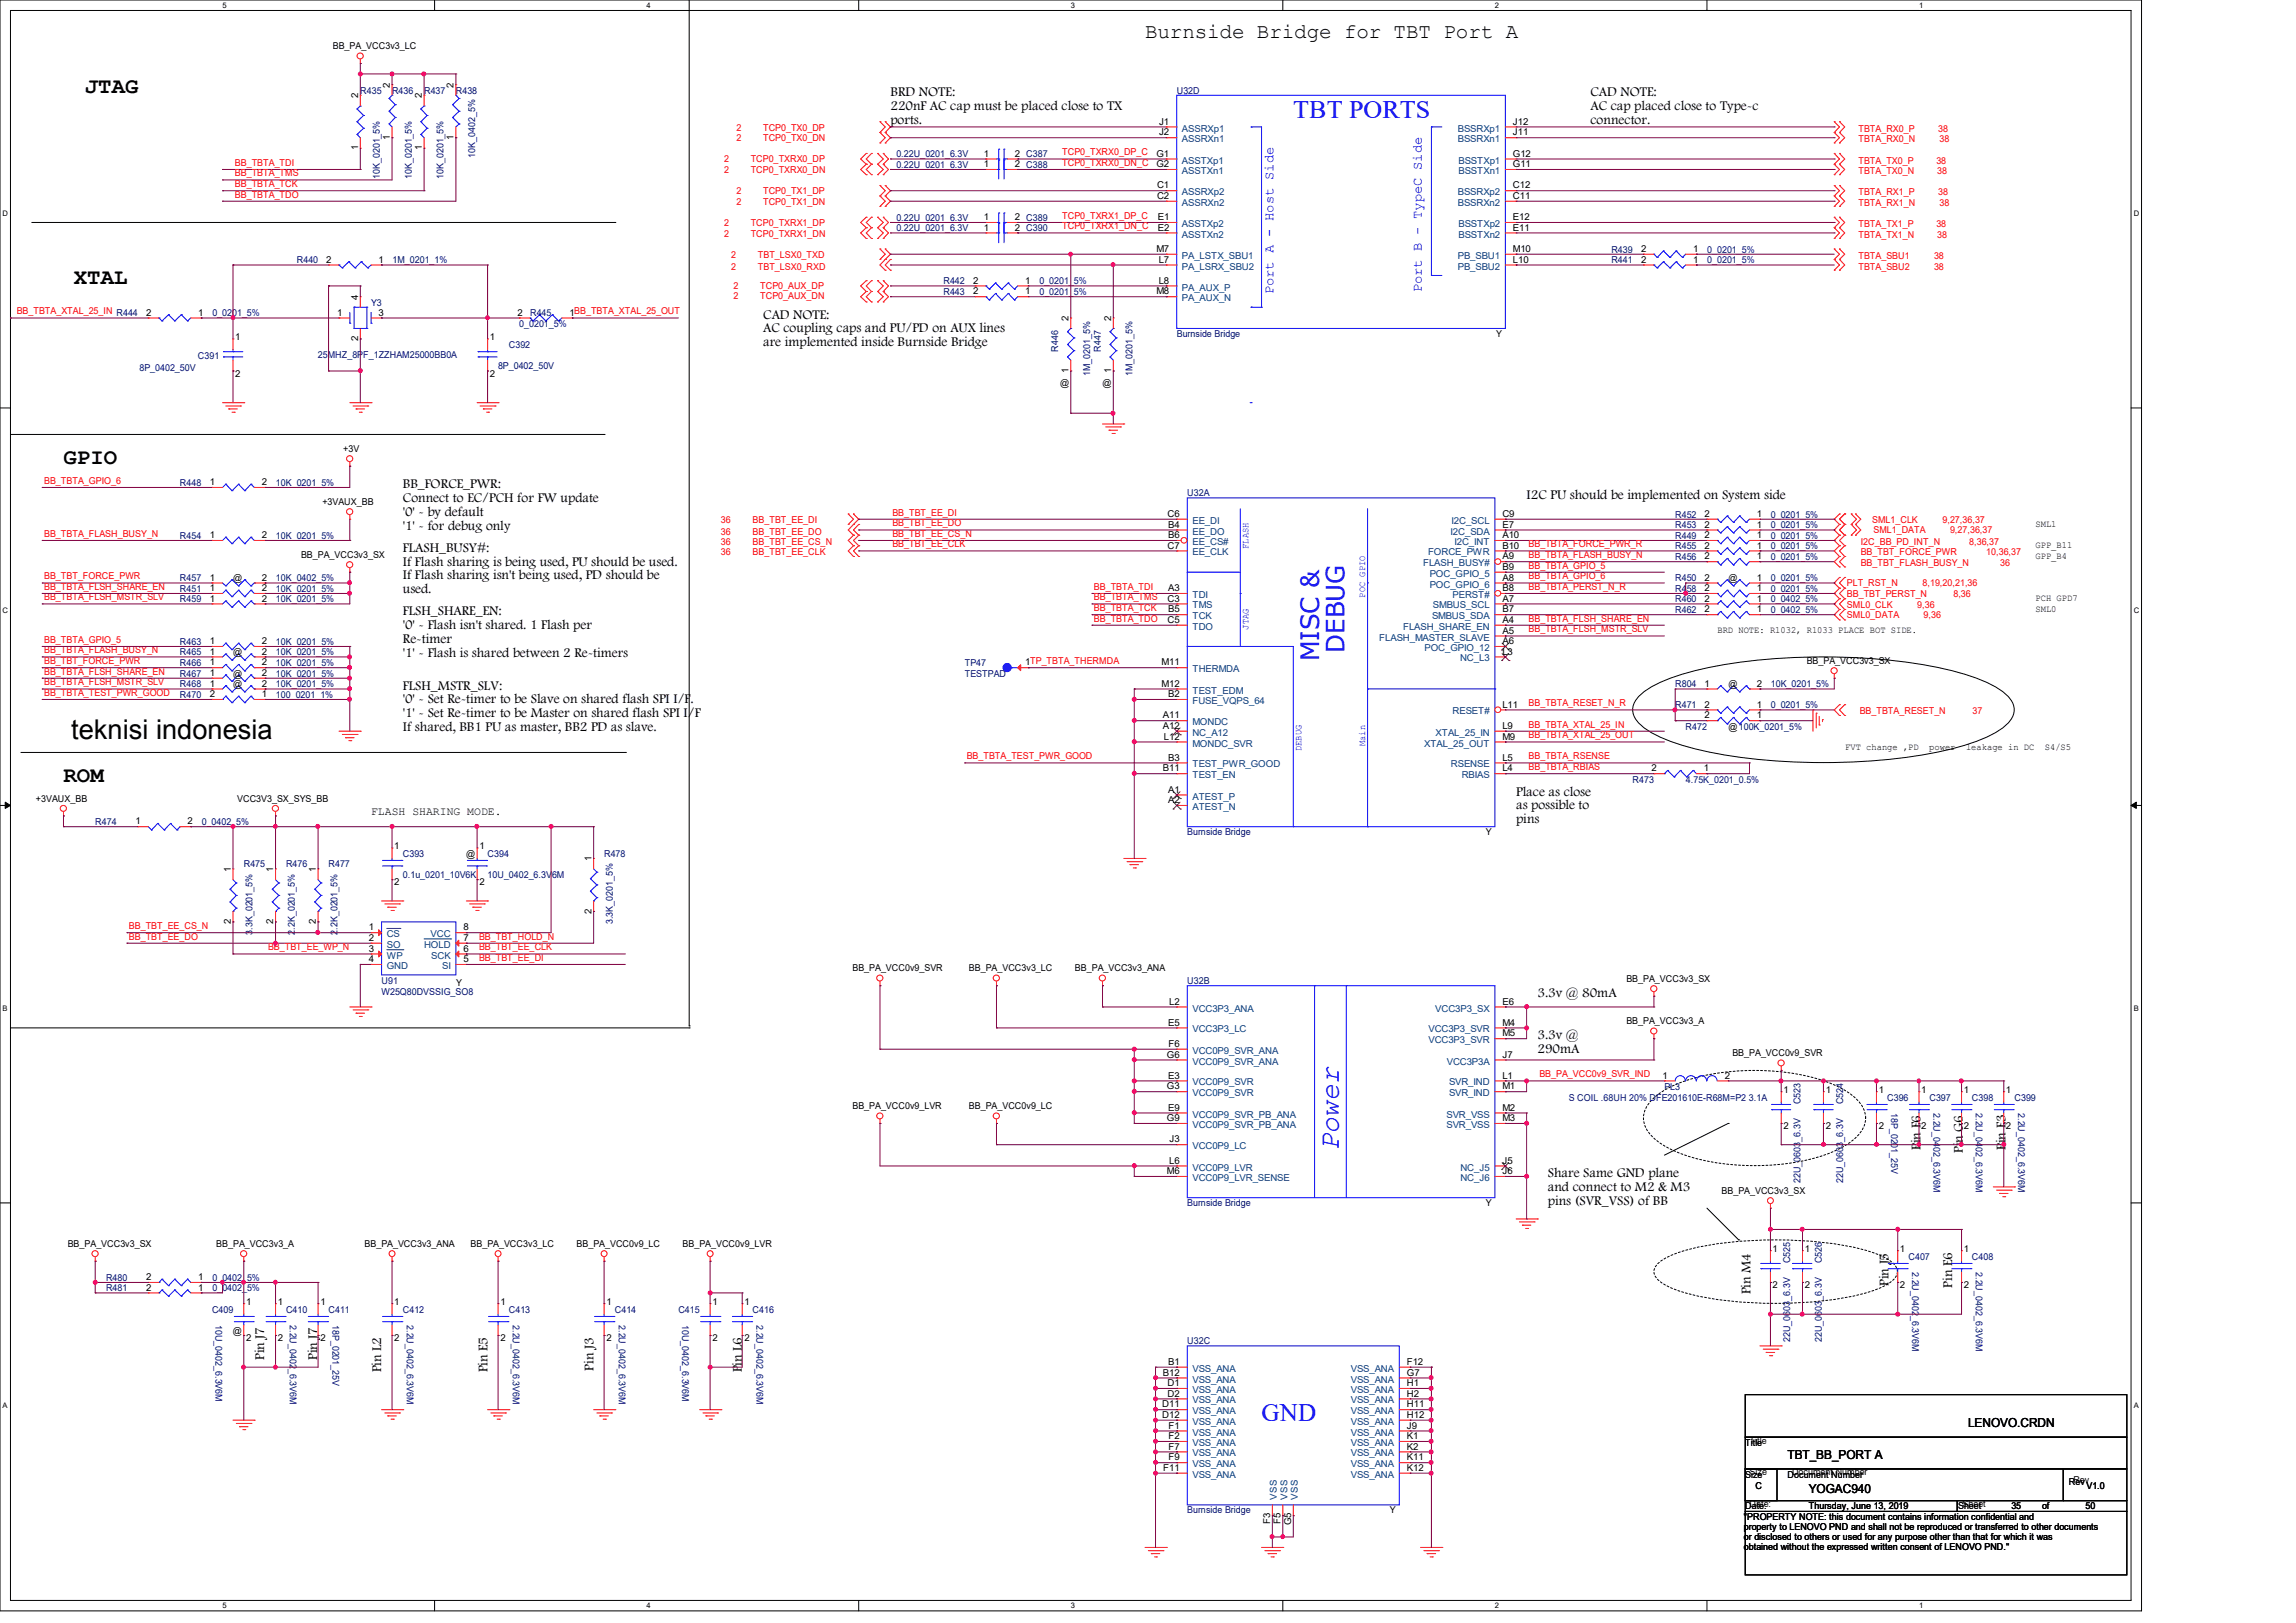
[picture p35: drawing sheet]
<svg xmlns="http://www.w3.org/2000/svg" width="297mm" height="210mm" viewBox="0 0 297 210" stroke-linecap="round" stroke-linejoin="round" font-family="sans-serif">
<defs><g id="words">
<text font-size="3.7" fill="#00f" x="173.2" y="148.9" transform="rotate(-90 173.2 148.9)">Power</text>
<text font-size="3.5" x="9.2" y="95.6">teknisi indonesia</text>
<g font-size="3.3" fill="#00f">
<text x="167.3" y="15.2">TBT PORTS</text>
<text x="170.6" y="85.6" transform="rotate(-90 170.6 85.6)">MISC &amp;</text>
<text x="173.9" y="84.4" transform="rotate(-90 173.9 84.4)">DEBUG</text>
<text x="163.2" y="183.9">GND</text>
</g>
<g font-size="2.9">
<text x="11" y="12">JTAG</text>
<text x="9.6" y="36.7">XTAL</text>
<text x="8.2" y="60">GPIO</text>
<text x="8.2" y="101.1">ROM</text>
</g>
<text font-size="2.7" x="148.1" y="4.9">Burnside Bridge for TBT Port A</text>
<g font-size="1.8">
<text x="115.2" y="12.4">BRD NOTE:</text>
<text x="115.2" y="14.2">220nF AC cap must be placed close to TX</text>
<text x="115.2" y="16">ports.</text>
<text x="205.7" y="12.4">CAD NOTE:</text>
<text x="205.7" y="14.2">AC cap placed close to Type-c</text>
<text x="205.7" y="16">connector.</text>
<text x="98.7" y="41.2">CAD NOTE:</text>
<text x="98.7" y="43">AC coupling caps and PU/PD on AUX lines</text>
<text x="98.7" y="44.8">are implemented inside Burnside Bridge</text>
<text x="52.1" y="63.2">BB_FORCE_PWR:</text>
<text x="52.1" y="65">Connect to EC/PCH for FW update</text>
<text x="197.5" y="64.6">I2C PU should be implemented on System side</text>
<text x="52.1" y="66.8">'0' - by default</text>
<text x="52.1" y="68.5">'1' - for debug only</text>
<text x="52.1" y="71.4">FLASH_BUSY#:</text>
<text x="52.1" y="73.2">If Flash sharing is being used, PU should be used.</text>
<text x="52.1" y="75">If Flash sharing isn't being used, PD should be</text>
<text x="52.1" y="76.8">used.</text>
<text x="52.1" y="79.6">FLSH_SHARE_EN:</text>
<text x="52.1" y="81.4">'0' - Flash isn't shared. 1 Flash per</text>
<text x="52.1" y="83.2">Re-timer</text>
<text x="52.1" y="89.2">FLSH_MSTR_SLV:</text>
<text x="52.1" y="85">'1' - Flash is shared between 2 Re-timers</text>
<text x="52.1" y="91">'0' - Set Re-timer to be Slave on shared flash SPI I/F.</text>
<text x="52.1" y="92.8">'1' - Set Re-timer to be Master on shared flash SPI I/F</text>
<text x="52.1" y="94.6">If shared, BB1 PU as master, BB2 PD as slave.</text>
<text x="196.1" y="103">Place as close</text>
<text x="196.1" y="104.7">as possible to</text>
<text x="196.1" y="106.5">pins</text>
<text x="198.9" y="129">3.3v @ 80mA</text>
<text x="198.9" y="134.5">3.3v @</text>
<text x="198.9" y="136.3">290mA</text>
<text x="248.4" y="148.8" transform="rotate(-90 248.4 148.8)">Pin F6</text>
<text x="253.9" y="149.2" transform="rotate(-90 253.9 149.2)">Pin G6</text>
<text x="259.4" y="148.8" transform="rotate(-90 259.4 148.8)">Pin E3</text>
<text x="200.2" y="152.4">Share Same GND plane</text>
<text x="200.2" y="154.1">and connect to M2 &amp; M3</text>
<text x="200.2" y="155.9">pins (SVR_VSS) of BB</text>
<text x="226.4" y="167.5" transform="rotate(-90 226.4 167.5)">Pin M4</text>
<text x="244.3" y="166.4" transform="rotate(-90 244.3 166.4)">Pin J5</text>
<text x="252.6" y="166.6" transform="rotate(-90 252.6 166.6)">Pin E6</text>
<text x="34.2" y="176" transform="rotate(-90 34.2 176)">Pin J7</text>
<text x="41" y="176" transform="rotate(-90 41 176)">Pin J7</text>
<text x="49.3" y="177.6" transform="rotate(-90 49.3 177.6)">Pin L2</text>
<text x="63" y="177.6" transform="rotate(-90 63 177.6)">Pin E5</text>
<text x="76.8" y="177.3" transform="rotate(-90 76.8 177.3)">Pin J3</text>
<text x="96" y="177.6" transform="rotate(-90 96 177.6)">Pin L6</text>
</g>
<g font-size="1.8" fill="#00f">
<text x="164.7" y="38.1" transform="rotate(-90 164.7 38.1)">Port A - Host Side</text>
<text x="183.9" y="37.8" transform="rotate(-90 183.9 37.8)">Port B - TypeC Side</text>
</g>
<g font-size="1.6">
<text x="254.6" y="184.7">LENOVO.CRDN</text>
<text x="231.2" y="188.8">TBT_BB_PORT A</text>
<text x="234" y="193.2">YOGAC940</text>
</g>
<text font-size="1.5" x="48" y="105.5">FLASH SHARING MODE.</text>
<g font-size="1.2">
<text x="43.1" y="6.3">BB_PA_VCC3v3_LC</text>
<text x="50.4" y="11.3" transform="rotate(-90 50.4 11.3)">2</text>
<text x="58.7" y="11.3" transform="rotate(-90 58.7 11.3)">2</text>
<text x="46.3" y="12.7" transform="rotate(-90 46.3 12.7)">2</text>
<text x="54.6" y="12.7" transform="rotate(-90 54.6 12.7)">2</text>
<text x="149.9" y="17.5">J2</text>
<text x="149.9" y="16.1">J1</text>
<text x="195.7" y="16.1">J12</text>
<text x="195.7" y="17.5">J11</text>
<text x="46.3" y="19.5" transform="rotate(-90 46.3 19.5)">1</text>
<text x="50.4" y="18.1" transform="rotate(-90 50.4 18.1)">1</text>
<text x="54.6" y="19.5" transform="rotate(-90 54.6 19.5)">1</text>
<text x="58.7" y="18.1" transform="rotate(-90 58.7 18.1)">1</text>
<text x="127.2" y="20.3">1</text>
<text x="127.2" y="21.6">1</text>
<text x="131.3" y="20.3">2 C387</text>
<text x="131.3" y="21.6">2 C388</text>
<text x="149.6" y="21.6">G2</text>
<text x="149.6" y="20.3">G1</text>
<text x="195.7" y="20.3">G12</text>
<text x="195.7" y="21.6">G11</text>
<text x="127.2" y="28.5">1</text>
<text x="127.2" y="29.8">1</text>
<text x="131.3" y="28.5">2 C389</text>
<text x="131.3" y="29.8">2 C390</text>
<text x="149.7" y="25.7">C2</text>
<text x="149.7" y="24.4">C1</text>
<text x="149.8" y="28.5">E1</text>
<text x="149.8" y="29.8">E2</text>
<text x="195.7" y="28.5">E12</text>
<text x="195.7" y="29.8">E11</text>
<text x="195.7" y="24.4">C12</text>
<text x="195.7" y="25.7">C11</text>
<text x="42.2" y="34">2</text>
<text x="49" y="34">1</text>
<text x="149.6" y="32.6">M7</text>
<text x="149.9" y="34">L7</text>
<text x="195.7" y="32.6">M10</text>
<text x="195.7" y="34">L10</text>
<text x="212.3" y="32.6">2</text>
<text x="212.3" y="34">2</text>
<text x="219" y="32.6">1</text>
<text x="219" y="34">1</text>
<text x="18.9" y="40.9">2</text>
<text x="25.7" y="40.9">1</text>
<text x="43.6" y="40.9">1</text>
<text x="46.3" y="38.8" transform="rotate(-90 46.3 38.8)">4</text>
<text x="49" y="40.9">3</text>
<text x="66.9" y="40.9">2</text>
<text x="73.7" y="40.9">1BB_TBTA_XTAL_25_OUT</text>
<text x="125.9" y="36.7">2</text>
<text x="125.9" y="38.1">2</text>
<text x="132.6" y="36.7">1</text>
<text x="132.6" y="38.1">1</text>
<text x="138.2" y="41.5" transform="rotate(-90 138.2 41.5)">2</text>
<text x="143.7" y="41.5" transform="rotate(-90 143.7 41.5)">2</text>
<text x="149.6" y="38.1">M8</text>
<text x="149.9" y="36.7">L8</text>
<text x="30.4" y="44">1</text>
<text x="46.3" y="44.2" transform="rotate(-90 46.3 44.2)">2</text>
<text x="63.4" y="44">1</text>
<text x="193.6" y="43.6">Y</text>
<text x="30.4" y="48.7">2</text>
<text x="63.4" y="48.7">2</text>
<text x="137.2" y="50">@</text>
<text x="138.2" y="48.3" transform="rotate(-90 138.2 48.3)">1</text>
<text x="142.6" y="50">@</text>
<text x="143.7" y="48.3" transform="rotate(-90 143.7 48.3)">1</text>
<text x="44.4" y="58.5">+3V</text>
<text x="27.1" y="62.8">1</text>
<text x="33.9" y="62.8">2</text>
<text x="41.7" y="65.3">+3VAUX_BB</text>
<text x="27.1" y="69.6">1</text>
<text x="33.9" y="69.6">2</text>
<text x="151" y="71">C7</text>
<text x="151" y="66.9">C6</text>
<text x="151.1" y="69.6">B6</text>
<text x="151.1" y="68.3">B4</text>
<text x="194.4" y="69.6">A10</text>
<text x="194.4" y="66.9">C9</text>
<text x="194.4" y="68.3">E7</text>
<text x="194.4" y="71">B10</text>
<text x="220.5" y="69.6">2</text>
<text x="220.5" y="66.9">2</text>
<text x="220.5" y="68.3">2</text>
<text x="220.5" y="71">2</text>
<text x="227.3" y="69.6">1</text>
<text x="227.3" y="66.9">1</text>
<text x="227.3" y="68.3">1</text>
<text x="227.3" y="71">1</text>
<text x="263.3" y="70.9">GPP_B11</text>
<text x="263.3" y="68.2">SML1</text>
<text x="27.1" y="77.9">1</text>
<text x="27.1" y="76.5">1</text>
<text x="27.1" y="75.1">1</text>
<text x="30.2" y="75.2">@</text>
<text x="33.9" y="77.9">2</text>
<text x="33.9" y="76.5">2</text>
<text x="33.9" y="75.1">2</text>
<text x="38.9" y="72.2">BB_PA_VCC3v3_SX</text>
<text x="151" y="77.9">C3</text>
<text x="151.1" y="76.5">A3</text>
<text x="194.4" y="76.5">B8</text>
<text x="194.4" y="77.9">A7</text>
<text x="194.4" y="73.7">B9</text>
<text x="194.4" y="75.1">A8</text>
<text x="194.4" y="72.4">A9</text>
<text x="220.5" y="76.5">2</text>
<text x="220.5" y="72.4">2</text>
<text x="220.5" y="77.9">2</text>
<text x="220.5" y="75.1">2</text>
<text x="223.6" y="75.2">@</text>
<text x="227.3" y="76.5">1</text>
<text x="227.3" y="72.4">1</text>
<text x="227.3" y="77.9">1</text>
<text x="227.3" y="75.1">1</text>
<text x="263.3" y="77.8">PCH GPD7</text>
<text x="263.3" y="72.3">GPP_B4</text>
<text x="27.1" y="83.4">1</text>
<text x="33.9" y="83.4">2</text>
<text x="151" y="80.6">C5</text>
<text x="151.1" y="79.2">B5</text>
<text x="194.4" y="79.2">B7</text>
<text x="194.4" y="83.4">A6</text>
<text x="194.4" y="80.6">A4</text>
<text x="194.4" y="82">A5</text>
<text x="220.5" y="79.2">2</text>
<text x="222.2" y="81.9">BRD NOTE: R1032, R1033 PLACE BOT SIDE.</text>
<text x="227.3" y="79.2">1</text>
<text x="263.3" y="79.2">SML0</text>
<text x="27.1" y="86.1">1</text>
<text x="27.1" y="84.7">1</text>
<text x="27.1" y="87.5">1</text>
<text x="27.1" y="88.9">1</text>
<text x="30.2" y="84.8">@</text>
<text x="30.2" y="87.5">@</text>
<text x="30.2" y="88.9">@</text>
<text x="33.9" y="86.1">2</text>
<text x="33.9" y="84.7">2</text>
<text x="33.9" y="87.5">2</text>
<text x="33.9" y="88.9">2</text>
<text x="132.6" y="86.1">1TP_TBTA_THERMDA</text>
<text x="150.3" y="86.1">M11</text>
<text x="150.3" y="88.9">M12</text>
<text x="194.4" y="84.7">L3</text>
<text x="220.5" y="88.9">1</text>
<text x="223.6" y="88.9">@</text>
<text x="227.3" y="88.9">2</text>
<text x="233.7" y="85.9">BB_PA_VCC3v3_SX</text>
<text x="27.1" y="90.2">2</text>
<text x="33.9" y="90.2">1</text>
<text x="150.4" y="93">A11</text>
<text x="150.4" y="94.3">A12</text>
<text x="150.6" y="95.7">L12</text>
<text x="151.1" y="90.2">B2</text>
<text x="194.4" y="91.6">L11</text>
<text x="194.4" y="94.3">L9</text>
<text x="194.4" y="95.7">M9</text>
<text x="220.5" y="91.6">2</text>
<text x="220.5" y="93">2</text>
<text x="223.6" y="94.4">@100K_0201_5%</text>
<text x="227.3" y="91.6">1</text>
<text x="227.3" y="93">1</text>
<text x="150.4" y="99.8">B11</text>
<text x="151.1" y="98.4">B3</text>
<text x="194.4" y="99.8">L4</text>
<text x="194.4" y="98.4">L5</text>
<text x="213.6" y="99.8">2</text>
<text x="220.4" y="99.8">1</text>
<text x="238.7" y="97">FVT change ,PD</text>
<text x="249.6" y="97">power</text>
<text x="254.3" y="97">leakage in DC</text>
<text x="264.5" y="97">S4/S5</text>
<text x="4.7" y="103.7">+3VAUX_BB</text>
<text x="17.5" y="106.7">1</text>
<text x="24.3" y="106.7">2</text>
<text x="30.7" y="103.7">VCC3V3_SX_SYS_BB</text>
<text x="151.1" y="102.6">A1</text>
<text x="151.1" y="103.9">A2</text>
<text x="29.8" y="112.9" transform="rotate(-90 29.8 112.9)">1</text>
<text x="35.3" y="112.9" transform="rotate(-90 35.3 112.9)">1</text>
<text x="40.9" y="112.9" transform="rotate(-90 40.9 112.9)">1</text>
<text x="51" y="109.9">1</text>
<text x="60.3" y="110.9">@</text>
<text x="62" y="109.9">1</text>
<text x="76.5" y="111.5" transform="rotate(-90 76.5 111.5)">1</text>
<text x="192.2" y="108">Y</text>
<text x="29.8" y="119.6" transform="rotate(-90 29.8 119.6)">2</text>
<text x="35.3" y="119.6" transform="rotate(-90 35.3 119.6)">2</text>
<text x="40.9" y="119.6" transform="rotate(-90 40.9 119.6)">2</text>
<text x="51" y="114.6">2</text>
<text x="62" y="114.6">2</text>
<text x="76.5" y="118.2" transform="rotate(-90 76.5 118.2)">2</text>
<text x="47.7" y="121.8">2</text>
<text x="47.7" y="124.5">4</text>
<text x="47.7" y="120.4">1</text>
<text x="47.7" y="123.1">3</text>
<text x="59.9" y="121.7">7</text>
<text x="59.9" y="124.5">5</text>
<text x="59.9" y="123.1">6</text>
<text x="59.9" y="120.4">8</text>
<text x="110.3" y="125.7">BB_PA_VCC0v9_SVR</text>
<text x="125.3" y="125.7">BB_PA_VCC3v3_LC</text>
<text x="139.1" y="125.7">BB_PA_VCC3v3_ANA</text>
<text x="59" y="127.6">Y</text>
<text x="151.2" y="130">L2</text>
<text x="194.4" y="130">E6</text>
<text x="210.4" y="127">BB_PA_VCC3v3_SX</text>
<text x="151" y="136.9">G6</text>
<text x="151.1" y="132.7">E5</text>
<text x="151.2" y="135.5">F6</text>
<text x="194.4" y="136.9">J7</text>
<text x="194.4" y="134.1">M5</text>
<text x="194.4" y="132.7">M4</text>
<text x="210.4" y="132.5">BB_PA_VCC3v3_A</text>
<text x="224.1" y="136.7">BB_PA_VCC0v9_SVR</text>
<text x="110.3" y="143.5">BB_PA_VCC0v9_LVR</text>
<text x="125.3" y="143.5">BB_PA_VCC0v9_LC</text>
<text x="151" y="141">G3</text>
<text x="151.1" y="143.7">E9</text>
<text x="151.1" y="139.6">E3</text>
<text x="194.4" y="141">M1</text>
<text x="194.4" y="139.6">L1</text>
<text x="194.4" y="143.7">M2</text>
<text x="215" y="139.6">1</text>
<text x="223.1" y="139.6">2</text>
<text x="230.7" y="141.4">1</text>
<text x="236.2" y="141.4">1</text>
<text x="243" y="141.4">1</text>
<text x="248.5" y="141.4">1</text>
<text x="254" y="141.4">1</text>
<text x="259.5" y="141.4">1</text>
<text x="151" y="145.1">G9</text>
<text x="151.3" y="147.8">J3</text>
<text x="194.4" y="145.1">M3</text>
<text x="230.7" y="146.1">2</text>
<text x="236.2" y="146.1">2</text>
<text x="243" y="146.1">2</text>
<text x="248.5" y="146.1">2</text>
<text x="254" y="146.1">2</text>
<text x="259.5" y="146.1">2</text>
<text x="151" y="151.9">M6</text>
<text x="151.2" y="150.6">L6</text>
<text x="194.4" y="150.6">J5</text>
<text x="194.4" y="151.9">J6</text>
<text x="222.7" y="154.5">BB_PA_VCC3v3_SX</text>
<text x="8.8" y="161.3">BB_PA_VCC3v3_SX</text>
<text x="28" y="161.3">BB_PA_VCC3v3_A</text>
<text x="47.2" y="161.3">BB_PA_VCC3v3_ANA</text>
<text x="60.9" y="161.3">BB_PA_VCC3v3_LC</text>
<text x="74.6" y="161.3">BB_PA_VCC0v9_LC</text>
<text x="88.3" y="161.3">BB_PA_VCC0v9_LVR</text>
<text x="192.2" y="156.1">Y</text>
<text x="229.3" y="162">1</text>
<text x="233.5" y="162">1</text>
<text x="245.8" y="162">1</text>
<text x="254" y="162">1</text>
<text x="18.9" y="165.6">2</text>
<text x="18.9" y="167">2</text>
<text x="25.7" y="165.6">1</text>
<text x="25.7" y="167">1</text>
<text x="229.3" y="166.7">2</text>
<text x="233.5" y="166.7">2</text>
<text x="245.8" y="166.7">2</text>
<text x="254" y="166.7">2</text>
<text x="30.1" y="172.6">@</text>
<text x="31.8" y="168.8">1</text>
<text x="31.8" y="173.6">2</text>
<text x="35.9" y="168.8">1</text>
<text x="35.9" y="173.6">2</text>
<text x="41.4" y="168.8">1</text>
<text x="41.4" y="173.6">2</text>
<text x="51" y="168.8">1</text>
<text x="51" y="173.6">2</text>
<text x="64.7" y="168.8">1</text>
<text x="64.7" y="173.6">2</text>
<text x="78.4" y="168.8">1</text>
<text x="78.4" y="173.6">2</text>
<text x="92.2" y="168.8">1</text>
<text x="92.2" y="173.6">2</text>
<text x="96.3" y="168.8">1</text>
<text x="96.3" y="173.6">2</text>
<text x="150.4" y="178">B12</text>
<text x="151" y="179.4">D1</text>
<text x="151.1" y="176.6">B1</text>
<text x="182" y="176.6">F12</text>
<text x="182" y="179.4">H1</text>
<text x="182" y="178">G7</text>
<text x="150.4" y="182.1">D11</text>
<text x="150.4" y="183.5">D12</text>
<text x="151" y="180.7">D2</text>
<text x="151.2" y="184.9">F1</text>
<text x="182" y="180.7">H2</text>
<text x="182" y="183.5">H12</text>
<text x="182" y="182.1">H11</text>
<text x="182" y="184.9">J9</text>
<text x="150.5" y="190.3">F11</text>
<text x="151.2" y="186.2">F2</text>
<text x="151.2" y="189">F9</text>
<text x="151.2" y="187.6">F7</text>
<text x="182" y="187.6">K2</text>
<text x="182" y="190.3">K12</text>
<text x="182" y="189">K11</text>
<text x="182" y="186.2">K1</text>
<text x="225.8" y="187.1">Title</text>
<text x="225.8" y="191.2">Size</text>
<text x="226.3" y="186.8">Title</text>
<text x="226.3" y="190.9">Size</text>
<text x="231.2" y="191.2">Document Number</text>
<text x="231.8" y="190.9">Document Number</text>
<text x="268.2" y="191.9">Rev</text>
<text x="164.3" y="197.1" transform="rotate(-90 164.3 197.1)">F3</text>
<text x="165.7" y="197.1" transform="rotate(-90 165.7 197.1)">F5</text>
<text x="167" y="197.4" transform="rotate(-90 167 197.4)">G5</text>
<text x="179.8" y="195.8">Y</text>
<text x="225.6" y="196.7">&quot;PROPERTY NOTE: this document contains information confidential and</text>
<text x="225.6" y="198">property to LENOVO PND and shall not be reproduced or transferred to other documents</text>
<text x="225.8" y="195.3">Date:</text>
<text x="226.3" y="195">Date:</text>
<text x="227.1" y="192.6">C</text>
<text x="234" y="195.3">Thursday, June 13, 2019</text>
<text x="253.3" y="195.3">Sheet</text>
<text x="253.9" y="195">Sheet</text>
<text x="260.2" y="195.3">35</text>
<text x="264.2" y="195.3">of</text>
<text x="267.6" y="192.2">Rev</text>
<text x="269.8" y="195.3">50</text>
<text x="269.9" y="192.6">V1.0</text>
<text x="225.6" y="199.3">or disclosed to others or used for any purpose other than that for which it was</text>
<text x="225.6" y="200.5">obtained without the expressed written consent of LENOVO PND.&quot;</text>
</g>
<g font-size="1.2" fill="#000080">
<text x="46.6" y="12.1">R435</text>
<text x="50.7" y="12.1">R436</text>
<text x="54.9" y="12.1">R437</text>
<text x="59" y="12.1">R438</text>
<text x="152.2" y="12.1">U32D</text>
<text x="49.1" y="23.2" transform="rotate(-90 49.1 23.2)">10K_0201_5%</text>
<text x="53.3" y="23.2" transform="rotate(-90 53.3 23.2)">10K_0201_5%</text>
<text x="57.4" y="23.2" transform="rotate(-90 57.4 23.2)">10K_0201_5%</text>
<text x="61.5" y="20.4" transform="rotate(-90 61.5 20.4)">10K_0402_5%</text>
<text x="116" y="20.3">0.22U_0201_6.3V</text>
<text x="116" y="21.7">0.22U_0201_6.3V</text>
<text x="116" y="28.6">0.22U_0201_6.3V</text>
<text x="116" y="29.9">0.22U_0201_6.3V</text>
<text x="38.4" y="34">R440</text>
<text x="50.8" y="34">1M_0201_1%</text>
<text x="208.4" y="32.7">R439</text>
<text x="208.4" y="34">R441</text>
<text x="220.9" y="32.7">0_0201_5%</text>
<text x="220.9" y="34">0_0201_5%</text>
<text x="27.5" y="40.9">0_0201_5%</text>
<text x="48" y="39.5">Y3</text>
<text x="68.6" y="40.9">R445</text>
<text x="122" y="36.8">R442</text>
<text x="122" y="38.1">R443</text>
<text x="134.5" y="36.8">0_0201_5%</text>
<text x="134.5" y="38.1">0_0201_5%</text>
<text x="25.6" y="46.4">C391</text>
<text x="41.1" y="46.4">25MHZ_8PF_1ZZHAM25000BB0A</text>
<text x="64.4" y="47.7">8P_0402_50V</text>
<text x="65.8" y="45">C392</text>
<text x="67.2" y="42.3">0_0201_5%</text>
<text x="136.9" y="45.5" transform="rotate(-90 136.9 45.5)">R446</text>
<text x="142.4" y="45.5" transform="rotate(-90 142.4 45.5)">R447</text>
<text x="152.2" y="43.6">Burnside Bridge</text>
<text x="18" y="48">8P_0402_50V</text>
<text x="141" y="48.7" transform="rotate(-90 141 48.7)">1M_0201_5%</text>
<text x="146.5" y="48.7" transform="rotate(-90 146.5 48.7)">1M_0201_5%</text>
<text x="23.3" y="62.9">R448</text>
<text x="35.7" y="62.9">10K_0201_5%</text>
<text x="153.6" y="64.2">U32A</text>
<text x="23.3" y="69.7">R454</text>
<text x="35.7" y="69.7">10K_0201_5%</text>
<text x="216.7" y="69.7">R449</text>
<text x="216.7" y="67">R452</text>
<text x="216.7" y="68.3">R453</text>
<text x="216.7" y="71.1">R455</text>
<text x="229.1" y="69.7">0_0201_5%</text>
<text x="229.1" y="67">0_0201_5%</text>
<text x="229.1" y="68.3">0_0201_5%</text>
<text x="229.1" y="71.1">0_0201_5%</text>
<text x="23.3" y="77.9">R459</text>
<text x="23.3" y="76.6">R451</text>
<text x="23.3" y="75.2">R457</text>
<text x="35.7" y="77.9">10K_0201_5%</text>
<text x="35.7" y="76.6">10K_0201_5%</text>
<text x="35.7" y="75.2">10K_0402_5%</text>
<text x="216.7" y="76.6">R458</text>
<text x="216.7" y="72.4">R456</text>
<text x="216.7" y="77.9">R460</text>
<text x="216.7" y="75.2">R450</text>
<text x="229.1" y="76.6">0_0201_5%</text>
<text x="229.1" y="72.4">0_0201_5%</text>
<text x="229.1" y="77.9">0_0402_5%</text>
<text x="229.1" y="75.2">0_0201_5%</text>
<text x="23.3" y="83.4">R463</text>
<text x="35.7" y="83.4">10K_0201_5%</text>
<text x="216.7" y="79.3">R462</text>
<text x="229.1" y="79.3">0_0402_5%</text>
<text x="23.3" y="86.1">R466</text>
<text x="23.3" y="84.8">R465</text>
<text x="23.3" y="87.5">R467</text>
<text x="23.3" y="88.9">R468</text>
<text x="35.7" y="86.1">10K_0201_5%</text>
<text x="35.7" y="84.8">10K_0201_5%</text>
<text x="35.7" y="87.5">10K_0201_5%</text>
<text x="35.7" y="88.9">10K_0201_5%</text>
<text x="124.8" y="86.1">TP47</text>
<text x="124.8" y="87.5">TESTPAD</text>
<text x="216.7" y="88.9">R804</text>
<text x="229.1" y="88.9">10K_0201_5%</text>
<text x="23.3" y="90.3">R470</text>
<text x="35.7" y="90.3">100_0201_1%</text>
<text x="216.7" y="91.7">R471</text>
<text x="218.1" y="94.4">R472</text>
<text x="229.1" y="91.7">0_0201_5%</text>
<text x="211.2" y="101.3">R473</text>
<text x="218.1" y="101.3">4.75K_0201_0.5%</text>
<text x="12.3" y="106.7">R474</text>
<text x="26.1" y="106.7">0_0402_5%</text>
<text x="31.5" y="112.2">R475</text>
<text x="37" y="112.2">R476</text>
<text x="42.5" y="112.2">R477</text>
<text x="52.1" y="110.9">C393</text>
<text x="52.1" y="113.6">0.1u_0201_10V6K</text>
<text x="63.1" y="110.9">C394</text>
<text x="63.1" y="113.6">10U_0402_6.3V6M</text>
<text x="78.1" y="110.9">R478</text>
<text x="153.6" y="108">Burnside Bridge</text>
<text x="79.3" y="119.6" transform="rotate(-90 79.3 119.6)">3.3K_0201_5%</text>
<text x="32.7" y="120.9" transform="rotate(-90 32.7 120.9)">3.3K_0201_5%</text>
<text x="38.1" y="120.9" transform="rotate(-90 38.1 120.9)">2.2K_0201_5%</text>
<text x="43.6" y="120.9" transform="rotate(-90 43.6 120.9)">2.2K_0201_5%</text>
<text x="49.4" y="127.3">U91</text>
<text x="49.4" y="128.7">W25Q80DVSSIG_SO8</text>
<text x="153.6" y="127.3">U32B</text>
<text x="202.9" y="142.4">S COIL .68UH 20% DFE201610E-R68M=P2 3.1A</text>
<text x="215.3" y="141">PL3</text>
<text x="232.9" y="142.9" transform="rotate(-90 232.9 142.9)">C523</text>
<text x="238.4" y="142.9" transform="rotate(-90 238.4 142.9)">C524</text>
<text x="244.1" y="142.4">C396</text>
<text x="249.6" y="142.4">C397</text>
<text x="255.1" y="142.4">C398</text>
<text x="260.6" y="142.4">C399</text>
<text x="244.6" y="144" transform="rotate(90 244.6 144)">18P_0201_25V</text>
<text x="250.1" y="144" transform="rotate(90 250.1 144)">2.2U_0402_6.3V6M</text>
<text x="255.6" y="144" transform="rotate(90 255.6 144)">2.2U_0402_6.3V6M</text>
<text x="261.1" y="144" transform="rotate(90 261.1 144)">2.2U_0402_6.3V6M</text>
<text x="232.9" y="153.1" transform="rotate(-90 232.9 153.1)">22U_0603_6.3V</text>
<text x="238.4" y="153.1" transform="rotate(-90 238.4 153.1)">22U_0603_6.3V</text>
<text x="153.6" y="156.1">Burnside Bridge</text>
<text x="13.7" y="165.7">R480</text>
<text x="13.7" y="167.1">R481</text>
<text x="27.5" y="165.7">0_0402_5%</text>
<text x="27.5" y="167.1">0_0402_5%</text>
<text x="231.6" y="163.5" transform="rotate(-90 231.6 163.5)">C525</text>
<text x="235.7" y="163.5" transform="rotate(-90 235.7 163.5)">C526</text>
<text x="246.9" y="163">C407</text>
<text x="247.4" y="164.6" transform="rotate(90 247.4 164.6)">2.2U_0402_6.3V6M</text>
<text x="255.1" y="163">C408</text>
<text x="255.6" y="164.6" transform="rotate(90 255.6 164.6)">2.2U_0402_6.3V6M</text>
<text x="27.4" y="169.8">C409</text>
<text x="27.9" y="171.4" transform="rotate(90 27.9 171.4)">10U_0402_6.3V6M</text>
<text x="37" y="169.8">C410</text>
<text x="37.5" y="171.4" transform="rotate(90 37.5 171.4)">2.2U_0402_6.3V6M</text>
<text x="42.5" y="169.8">C411</text>
<text x="43" y="171.4" transform="rotate(90 43 171.4)">18P_0201_25V</text>
<text x="52.1" y="169.8">C412</text>
<text x="52.6" y="171.4" transform="rotate(90 52.6 171.4)">2.2U_0402_6.3V6M</text>
<text x="65.8" y="169.8">C413</text>
<text x="66.3" y="171.4" transform="rotate(90 66.3 171.4)">2.2U_0402_6.3V6M</text>
<text x="79.5" y="169.8">C414</text>
<text x="80.1" y="171.4" transform="rotate(90 80.1 171.4)">2.2U_0402_6.3V6M</text>
<text x="87.8" y="169.8">C415</text>
<text x="88.3" y="171.4" transform="rotate(90 88.3 171.4)">10U_0402_6.3V6M</text>
<text x="97.4" y="169.8">C416</text>
<text x="97.9" y="171.4" transform="rotate(90 97.9 171.4)">2.2U_0402_6.3V6M</text>
<text x="153.6" y="173.9">U32C</text>
<text x="231.6" y="173.6" transform="rotate(-90 231.6 173.6)">22U_0603_6.3V</text>
<text x="235.7" y="173.6" transform="rotate(-90 235.7 173.6)">22U_0603_6.3V</text>
<text x="153.6" y="195.8">Burnside Bridge</text>
</g>
<g font-size="1.2" fill="#f00">
<text x="95.3" y="16.9">2</text>
<text x="98.7" y="16.9">TCP0_TX0_DP</text>
<text x="240.4" y="17">TBTA_RX0_P</text>
<text x="250.7" y="17">38</text>
<text x="30.4" y="21.5">BB_TBTA_TDI</text>
<text x="30.4" y="22.8">BB_TBTA_TMS</text>
<text x="93.7" y="21">2</text>
<text x="93.7" y="22.4">2</text>
<text x="95.3" y="18.3">2</text>
<text x="97.1" y="21">TCP0_TXRX0_DP</text>
<text x="97.1" y="22.4">TCP0_TXRX0_DN</text>
<text x="98.7" y="18.3">TCP0_TX0_DN</text>
<text x="137.4" y="20.1">TCP0_TXRX0_DP_C</text>
<text x="137.4" y="21.5">TCP0_TXRX0_DN_C</text>
<text x="240.4" y="18.4">TBTA_RX0_N</text>
<text x="240.4" y="21.2">TBTA_TX0_P</text>
<text x="240.4" y="22.5">TBTA_TX0_N</text>
<text x="250.5" y="21.2">38</text>
<text x="250.6" y="22.5">38</text>
<text x="250.9" y="18.4">38</text>
<text x="30.4" y="25.6">BB_TBTA_TDO</text>
<text x="30.4" y="24.2">BB_TBTA_TCK</text>
<text x="93.7" y="29.3">2</text>
<text x="95.3" y="25.1">2</text>
<text x="95.3" y="26.5">2</text>
<text x="97.1" y="29.3">TCP0_TXRX1_DP</text>
<text x="98.7" y="25.1">TCP0_TX1_DP</text>
<text x="98.7" y="26.5">TCP0_TX1_DN</text>
<text x="137.4" y="28.3">TCP0_TXRX1_DP_C</text>
<text x="137.4" y="29.7">TCP0_TXRX1_DN_C</text>
<text x="240.4" y="25.3">TBTA_RX1_P</text>
<text x="240.4" y="26.6">TBTA_RX1_N</text>
<text x="240.4" y="29.4">TBTA_TX1_P</text>
<text x="250.5" y="29.4">38</text>
<text x="250.7" y="25.3">38</text>
<text x="250.9" y="26.6">38</text>
<text x="93.7" y="30.6">2</text>
<text x="94.6" y="33.4">2</text>
<text x="94.6" y="34.9">2</text>
<text x="97.1" y="30.6">TCP0_TXRX1_DN</text>
<text x="98" y="33.4">TBT_LSX0_TXD</text>
<text x="98" y="34.9">TBT_LSX0_RXD</text>
<text x="240.4" y="34.9">TBTA_SBU2</text>
<text x="240.4" y="33.5">TBTA_SBU1</text>
<text x="240.4" y="30.7">TBTA_TX1_N</text>
<text x="250.2" y="34.9">38</text>
<text x="250.2" y="33.5">38</text>
<text x="250.6" y="30.7">38</text>
<text x="2.2" y="40.7">BB_TBTA_XTAL_25_IN R444</text>
<text x="94.9" y="38.7">2</text>
<text x="94.9" y="37.3">2</text>
<text x="98.3" y="38.7">TCP0_AUX_DN</text>
<text x="98.3" y="37.3">TCP0_AUX_DP</text>
<text x="5.7" y="62.6">BB_TBTA_GPIO_6</text>
<text x="5.7" y="69.5">BB_TBTA_FLASH_BUSY_N</text>
<text x="93.2" y="67.6">36</text>
<text x="93.2" y="69.2">36</text>
<text x="93.2" y="70.5">36</text>
<text x="93.2" y="71.9">36</text>
<text x="97.4" y="67.6">BB_TBT_EE_DI</text>
<text x="97.4" y="69.2">BB_TBT_EE_DO</text>
<text x="97.4" y="70.5">BB_TBT_EE_CS_N</text>
<text x="97.4" y="71.9">BB_TBT_EE_CLK</text>
<text x="115.4" y="69.5">BB_TBT_EE_CS_N</text>
<text x="115.4" y="66.7">BB_TBT_EE_DI</text>
<text x="115.4" y="70.8">BB_TBT_EE_CLK</text>
<text x="115.4" y="68.1">BB_TBT_EE_DO</text>
<text x="197.7" y="70.8">BB_TBTA_FORCE_PWR_R</text>
<text x="240.7" y="70.5">I2C_BB_PD_INT_N</text>
<text x="240.7" y="71.9">BB_TBT_FORCE_PWR</text>
<text x="242.2" y="67.6">SML1_CLK</text>
<text x="242.4" y="69">SML1_DATA</text>
<text x="251.3" y="67.6">9,27,36,37</text>
<text x="252.3" y="69">9,27,36,37</text>
<text x="254.7" y="70.5">8,36,37</text>
<text x="256.9" y="71.9">10,36,37</text>
<text x="5.7" y="77.7">BB_TBTA_FLSH_MSTR_SLV</text>
<text x="5.7" y="75">BB_TBT_FORCE_PWR</text>
<text x="5.7" y="76.3">BB_TBTA_FLSH_SHARE_EN</text>
<text x="141.5" y="76.3">BB_TBTA_TDI</text>
<text x="141.5" y="77.7">BB_TBTA_TMS</text>
<text x="197.7" y="75">BB_TBTA_GPIO_6</text>
<text x="197.7" y="72.2">BB_TBTA_FLASH_BUSY_N</text>
<text x="197.7" y="76.3">BB_TBTA_PERST_N_R</text>
<text x="197.7" y="73.6">BB_TBTA_GPIO_5</text>
<text x="238.9" y="75.9">PLT_RST_N</text>
<text x="238.9" y="77.3">BB_TBT_PERST_N</text>
<text x="240.7" y="73.3">BB_TBT_FLASH_BUSY_N</text>
<text x="248.7" y="75.9">8,19,20,21,36</text>
<text x="252.7" y="77.3">8,36</text>
<text x="258.7" y="73.3">36</text>
<text x="5.7" y="83.2">BB_TBTA_GPIO_5</text>
<text x="141.5" y="79.1">BB_TBTA_TCK</text>
<text x="141.5" y="80.4">BB_TBTA_TDO</text>
<text x="197.7" y="81.8">BB_TBTA_FLSH_MSTR_SLV</text>
<text x="197.7" y="80.4">BB_TBTA_FLSH_SHARE_EN</text>
<text x="238.9" y="78.6">SML0_CLK</text>
<text x="238.9" y="80">SML0_DATA</text>
<text x="248" y="78.6">9,36</text>
<text x="248.8" y="80">9,36</text>
<text x="5.7" y="88.7">BB_TBTA_FLSH_MSTR_SLV</text>
<text x="5.7" y="87.3">BB_TBTA_FLSH_SHARE_EN</text>
<text x="5.7" y="85.9">BB_TBT_FORCE_PWR</text>
<text x="5.7" y="84.5">BB_TBTA_FLASH_BUSY_N</text>
<text x="5.7" y="90">BB_TBTA_TEST_PWR_GOOD</text>
<text x="197.7" y="94.1">BB_TBTA_XTAL_25_IN</text>
<text x="197.7" y="95.5">BB_TBTA_XTAL_25_OUT</text>
<text x="197.7" y="91.4">BB_TBTA_RESET_N_R</text>
<text x="240.6" y="92.5">BB_TBTA_RESET_N</text>
<text x="255.2" y="92.5">37</text>
<text x="125" y="98.3">BB_TBTA_TEST_PWR_GOOD</text>
<text x="197.7" y="99.7">BB_TBTA_RBIAS</text>
<text x="197.7" y="98.3">BB_TBTA_RSENSE</text>
<text x="16.7" y="121.6">BB_TBT_EE_DO</text>
<text x="16.7" y="120.2">BB_TBT_EE_CS_N</text>
<text x="34.7" y="123">BB_TBT_EE_WP_N</text>
<text x="62" y="121.6">BB_TBT_HOLD_N</text>
<text x="62" y="124.3">BB_TBT_EE_DI</text>
<text x="62" y="123">BB_TBT_EE_CLK</text>
<text x="199.1" y="139.4">BB_PA_VCC0v9_SVR_IND</text>
</g>
<g font-size="1.2" fill="#004080">
<text x="152.9" y="17">ASSRXp1</text>
<text x="188.6" y="17">BSSRXp1</text>
<text x="152.9" y="22.5">ASSTXn1</text>
<text x="152.9" y="21.2">ASSTXp1</text>
<text x="152.9" y="18.4">ASSRXn1</text>
<text x="188.6" y="18.4">BSSRXn1</text>
<text x="188.7" y="21.2">BSSTXp1</text>
<text x="188.7" y="22.5">BSSTXn1</text>
<text x="152.9" y="29.4">ASSTXp2</text>
<text x="152.9" y="26.6">ASSRXn2</text>
<text x="152.9" y="25.3">ASSRXp2</text>
<text x="188.6" y="25.3">BSSRXp2</text>
<text x="188.6" y="26.6">BSSRXn2</text>
<text x="188.7" y="29.4">BSSTXp2</text>
<text x="152.9" y="34.9">PA_LSRX_SBU2</text>
<text x="152.9" y="30.7">ASSTXn2</text>
<text x="152.9" y="33.5">PA_LSTX_SBU1</text>
<text x="188.6" y="33.5">PB_SBU1</text>
<text x="188.6" y="34.9">PB_SBU2</text>
<text x="188.7" y="30.7">BSSTXn2</text>
<text x="152.9" y="37.6">PA_AUX_P</text>
<text x="152.9" y="39">PA_AUX_N</text>
<text x="154.3" y="71.9">EE_CLK</text>
<text x="154.3" y="70.5">EE_CS#</text>
<text x="154.3" y="67.8">EE_DI</text>
<text x="154.3" y="69.2">EE_DO</text>
<text x="184.7" y="71.9">FORCE_PWR</text>
<text x="187.7" y="69.2">I2C_SDA</text>
<text x="187.8" y="67.8">I2C_SCL</text>
<text x="188.2" y="70.5">I2C_INT</text>
<text x="154.3" y="77.4">TDI</text>
<text x="184.1" y="73.3">FLASH_BUSY#</text>
<text x="184.9" y="74.6">POC_GPIO_5</text>
<text x="184.9" y="76">POC_GPIO_6</text>
<text x="187.9" y="77.4">PERST#</text>
<text x="154.3" y="80.1">TCK</text>
<text x="154.3" y="81.5">TDO</text>
<text x="154.3" y="78.7">TMS</text>
<text x="178.4" y="82.9">FLASH_MASTER_SLAVE</text>
<text x="181.5" y="81.5">FLASH_SHARE_EN</text>
<text x="185.2" y="80.1">SMBUS_SDA</text>
<text x="185.4" y="78.7">SMBUS_SCL</text>
<text x="154.3" y="87">THERMDA</text>
<text x="154.3" y="89.7">TEST_EDM</text>
<text x="184.3" y="84.2">POC_GPIO_12</text>
<text x="188.9" y="85.6">NC_L3</text>
<text x="154.3" y="91.1">FUSE_VQPS_64</text>
<text x="154.3" y="93.9">MONDC</text>
<text x="154.3" y="95.2">NC_A12</text>
<text x="185.7" y="95.2">XTAL_25_IN</text>
<text x="187.9" y="92.5">RESET#</text>
<text x="154.3" y="100.7">TEST_EN</text>
<text x="154.3" y="99.3">TEST_PWR_GOOD</text>
<text x="154.3" y="96.6">MONDC_SVR</text>
<text x="184.2" y="96.6">XTAL_25_OUT</text>
<text x="187.7" y="99.3">RSENSE</text>
<text x="189.1" y="100.7">RBIAS</text>
<text x="154.3" y="103.5">ATEST_P</text>
<text x="154.3" y="104.8">ATEST_N</text>
<text x="50" y="121.3">CS</text>
<text x="50" y="122.6">SO</text>
<text x="50" y="124">WP</text>
<text x="50" y="125.4">GND</text>
<text x="54.9" y="122.6">HOLD</text>
<text x="55.7" y="121.3">VCC</text>
<text x="55.8" y="124">SCK</text>
<text x="57.2" y="125.4">SI</text>
<text x="154.3" y="130.9">VCC3P3_ANA</text>
<text x="185.7" y="130.9">VCC3P3_SX</text>
<text x="154.3" y="133.6">VCC3P3_LC</text>
<text x="154.3" y="137.8">VCC0P9_SVR_ANA</text>
<text x="154.3" y="136.4">VCC0P9_SVR_ANA</text>
<text x="184.8" y="135">VCC3P3_SVR</text>
<text x="184.8" y="133.6">VCC3P3_SVR</text>
<text x="187.1" y="137.8">VCC3P3A</text>
<text x="154.3" y="141.9">VCC0P9_SVR</text>
<text x="154.3" y="140.5">VCC0P9_SVR</text>
<text x="187.4" y="141.9">SVR_IND</text>
<text x="187.4" y="140.5">SVR_IND</text>
<text x="154.3" y="144.6">VCC0P9_SVR_PB_ANA</text>
<text x="154.3" y="146">VCC0P9_SVR_PB_ANA</text>
<text x="154.3" y="148.7">VCC0P9_LC</text>
<text x="187.1" y="144.6">SVR_VSS</text>
<text x="187.1" y="146">SVR_VSS</text>
<text x="154.3" y="151.5">VCC0P9_LVR</text>
<text x="154.3" y="152.8">VCC0P9_LVR_SENSE</text>
<text x="188.9" y="151.5">NC_J5</text>
<text x="188.9" y="152.8">NC_J6</text>
<text x="154.3" y="177.5">VSS_ANA</text>
<text x="154.3" y="178.9">VSS_ANA</text>
<text x="174.7" y="177.5">VSS_ANA</text>
<text x="174.7" y="178.9">VSS_ANA</text>
<text x="154.3" y="180.3">VSS_ANA</text>
<text x="154.3" y="181.6">VSS_ANA</text>
<text x="154.3" y="183">VSS_ANA</text>
<text x="154.3" y="184.4">VSS_ANA</text>
<text x="154.3" y="185.8">VSS_ANA</text>
<text x="174.7" y="180.3">VSS_ANA</text>
<text x="174.7" y="181.6">VSS_ANA</text>
<text x="174.7" y="184.4">VSS_ANA</text>
<text x="174.7" y="183">VSS_ANA</text>
<text x="174.7" y="185.8">VSS_ANA</text>
<text x="154.3" y="187.1">VSS_ANA</text>
<text x="154.3" y="189.9">VSS_ANA</text>
<text x="154.3" y="191.2">VSS_ANA</text>
<text x="154.3" y="188.5">VSS_ANA</text>
<text x="174.7" y="188.5">VSS_ANA</text>
<text x="174.7" y="191.2">VSS_ANA</text>
<text x="174.7" y="189.9">VSS_ANA</text>
<text x="174.7" y="187.1">VSS_ANA</text>
<text x="165.2" y="194" transform="rotate(-90 165.2 194)">VSS</text>
<text x="166.5" y="194" transform="rotate(-90 166.5 194)">VSS</text>
<text x="167.9" y="194" transform="rotate(-90 167.9 194)">VSS</text>
</g>
<g font-size="1.2" fill="#00f">
<text x="161.5" y="71" transform="rotate(-90 161.5 71)">FLASH</text>
<text x="176.6" y="77.3" transform="rotate(-90 176.6 77.3)">POC GPIO</text>
<text x="161.5" y="81.5" transform="rotate(-90 161.5 81.5)">JTAG</text>
<text x="168.4" y="97.2" transform="rotate(-90 168.4 97.2)">DEBUG</text>
<text x="176.6" y="96.6" transform="rotate(-90 176.6 96.6)">Main</text>
</g>
<g font-size="1">
<text x="28.8" y="1">5</text>
<text x="83.7" y="1">4</text>
<text x="138.5" y="1">3</text>
<text x="193.4" y="1">2</text>
<text x="248.2" y="1">1</text>
<text x=".3" y="27.9">D</text>
<text x="276" y="27.9">D</text>
<text x=".3" y="79.4">C</text>
<text x="276" y="79.4">C</text>
<text x=".3" y="130.8">B</text>
<text x="276" y="130.8">B</text>
<text x=".3" y="182.2">A</text>
<text x="276" y="182.2">A</text>
<text x="28.8" y="208.1">5</text>
<text x="83.7" y="208.1">4</text>
<text x="138.5" y="208.1">3</text>
<text x="193.4" y="208.1">2</text>
<text x="248.2" y="208.1">1</text>
</g>
</g></defs>
<path d="M0 0h277v208.4h-277zM1.4 1.4h274.3v205.7h-274.3z" fill="none" stroke="#000" stroke-width=".13"/>
<g fill="#fff">
<path d="M28.8 .1h.5v1.1h-.5z"/>
<path d="M28.8 207.2h.5v1.1h-.5z"/>
</g>
<path d="M56.2 0v1.4M56.2 207.1v1.3" fill="none" stroke="#000" stroke-width=".13"/>
<g fill="#fff">
<path d="M83.7 .1h.5v1.1h-.5z"/>
<path d="M83.7 207.2h.5v1.1h-.5z"/>
</g>
<path d="M111.1 0v1.4M111.1 207.1v1.3" fill="none" stroke="#000" stroke-width=".13"/>
<g fill="#fff">
<path d="M138.5 .1h.6v1.1h-.6z"/>
<path d="M138.5 207.2h.6v1.1h-.6z"/>
</g>
<path d="M165.9 0v1.4M165.9 207.1v1.3" fill="none" stroke="#000" stroke-width=".13"/>
<g fill="#fff">
<path d="M193.4 .1h.5v1.1h-.5z"/>
<path d="M193.4 207.2h.5v1.1h-.5z"/>
</g>
<path d="M220.8 0v1.4M220.8 207.1v1.3" fill="none" stroke="#000" stroke-width=".13"/>
<g fill="#fff">
<path d="M248.2 .1h.6v1.1h-.6z"/>
<path d="M248.2 207.2h.6v1.1h-.6z"/>
<path d="M.3 27.1h.8v1.1h-.8z"/>
<path d="M276 27.1h.7v1.1h-.7z"/>
<path d="M.3 78.5h.8v1.1h-.8z"/>
<path d="M276 78.5h.7v1.1h-.7z"/>
</g>
<path d="M0 52.8h1.4M275.7 52.8h1.3" fill="none" stroke="#000" stroke-width=".13"/>
<g fill="#fff">
<path d="M.3 129.9h.7v1.1h-.7z"/>
<path d="M276 129.9h.6v1.1h-.6z"/>
</g>
<path d="M0 104.2h1.4M275.7 104.2h1.3" fill="none" stroke="#000" stroke-width=".13"/>
<path d="M.7 103.8l.7 .4-.7 .4zM275.7 104.2l.7-.4v.8z" fill="#000" stroke="#000" stroke-width=".13"/>
<g fill="#fff">
<path d="M.3 181.4h.7v1.1h-.7z"/>
<path d="M276 181.4h.6v1.1h-.6z"/>
</g>
<g fill="none" stroke="#000" stroke-width=".13">
<path d="M89.2 0v132.8M4.1 28.8h75.4M79.5 28.8h.1M1.4 56.2h76.7M78.1 56.2h.1M2.7 97.4h78.2M80.9 97.4h.1M212.2 89.9a16.8 16.8 0 0 1 7-3.1 78.3 78.3 0 0 1 33.3 0 16.8 16.8 0 0 1 7.1 3.1 2.36 2.36 0 0 1 0 3.9 16.8 16.8 0 0 1-7.1 3.1 78.3 78.3 0 0 1-33.3 0 16.8 16.8 0 0 1-7-3.1 2.36 2.36 0 0 1 0-3.9zM1.4 133h87.8M89.2 133h.1M89.2 132.8h.1M0 155.7h1.4"/>
<path d="M220.8 156.3l4.1 4.1M223.6 145.4h.1M223.6 145.4l-8.3 4.1M275.7 155.7h1.3M224.9 160.4h.1M225.8 194.2h27.4v1.4h-27.4zM225.8 190.1h41.1v4.1h-41.1zM225.8 190.1h4.1v4.1h-4.1zM225.8 180.5h49.3v5.5h-49.3zM225.8 186h49.3v4.1h-49.3zM225.8 195.6h49.3v8.2h-49.3zM253.2 194.2h21.9v1.4h-21.9z"/>
<path d="M266.9 190.1h8.2v4.1h-8.2z"/>
</g>
<path d="M213.6 142.4a13.1 13.1 0 0 1 6.6-3.2 30.5 30.5 0 0 1 16.3 .9 9 9 0 0 1 4.4 3.1 2.96 2.96 0 0 1-.5 3.7 13.1 13.1 0 0 1-6.7 3.2 30.5 30.5 0 0 1-16.3-.8 9 9 0 0 1-4.4-3.1 2.96 2.96 0 0 1 .6-3.8zM214.4 163.5a8.4 8.4 0 0 1 3.5-1.7 51.1 51.1 0 0 1 19.2-.9 19.1 19.1 0 0 1 7.3 2.2 1.59 1.59 0 0 1 .9 2 4.8 4.8 0 0 1-2.7 1.8 40.3 40.3 0 0 1-12.9 1.8 40.3 40.3 0 0 1-12.9-1.8 4.8 4.8 0 0 1-2.7-1.8l-.1-.6 .1-.5z" fill="none" stroke="#000" stroke-width=".13" stroke-dasharray=".3 .3"/>
<g fill="none" stroke="#f00" stroke-width=".13">
<path d="M46.6 8.2h.1M46.6 7.7v.5M50.7 17.8h.1M50.7 11h.1M50.7 11v1.3M50.7 16.4v1.4M54.9 19.2h.1M54.9 12.3h.1M54.9 12.3v1.4M54.9 17.8v1.4M112.1 19.9l-.8 .7 .8 .7M112.1 19.9h.1"/>
<path d="M112.7 19.9h.1M112.7 19.9l-.6 .7 .6 .7M113.5 19.9h.1M113.5 19.9l.8 .7-.8 .7M113.8 17.1h.1M113.8 15.7h.1M113.8 18.5h.1M113.8 15.7l.7 .7-.7 .7M113.8 17.1l.7 .7-.7 .7M114.3 19.9l.6 .7-.6 .7M114.3 19.9h.1M114.5 15.7l.7 .7-.7 .7"/>
<path d="M114.5 17.1l.7 .7-.7 .7M114.5 15.7h.1M114.5 17.1h.1M114.5 18.5h.1M150.9 17.8h1.3M150.9 16.4h1.3M150.9 17.8h.1M150.9 16.4h.1M194.7 17.8h1.4M194.7 16.4h1.4M196.1 16.4h.1M196.1 17.8h.1"/>
<path d="M237.3 15.7h.1M237.3 17.1h.1M237.3 18.5h.1M237.3 19.9h.1M237.3 15.7l.7 .7-.7 .7M237.3 17.1l.7 .7-.7 .7M237.3 19.9l.7 .7-.7 .7M238 15.7l.6 .7-.6 .7M238 17.1l.6 .7-.6 .7M238 19.9l.6 .7-.6 .7M238 15.7h.1M238 17.1h.1"/>
<path d="M238 18.5h.1M238 19.9h.1M112.1 29.5l-.8 .6 .8 .8M112.1 28.1l-.8 .7 .8 .7M112.1 21.3l-.8 .6 .8 .7M112.1 37.7l-.8 .7 .8 .7M112.1 36.3l-.8 .7 .8 .7M112.1 30.9h.1M112.1 29.5h.1M112.1 28.1h.1M112.1 21.3h.1M112.1 22.6h.1"/>
<path d="M112.1 39.1h.1M112.1 37.7h.1M112.1 36.3h.1M112.7 29.5h.1M112.7 30.9h.1M112.7 28.1h.1M112.7 21.3h.1M112.7 22.6h.1M112.7 37.7h.1M112.7 39.1h.1M112.7 36.3h.1M112.7 29.5l-.6 .6 .6 .8"/>
<path d="M112.7 28.1l-.6 .7 .6 .7M112.7 21.3l-.6 .6 .6 .7M112.7 37.7l-.6 .7 .6 .7M112.7 36.3l-.6 .7 .6 .7M113.5 30.9h.1M113.5 29.5h.1M113.5 28.1h.1M113.5 21.3h.1M113.5 22.6h.1M113.5 39.1h.1M113.5 37.7h.1M113.5 36.3h.1"/>
<path d="M113.5 29.5l.8 .6-.8 .8M113.5 28.1l.8 .7-.8 .7M113.5 21.3l.8 .6-.8 .7M113.5 37.7l.8 .7-.8 .7M113.5 36.3l.8 .7-.8 .7M113.8 33.6h.1M113.8 32.2h.1M113.8 25.4h.1M113.8 24h.1M113.8 26.7h.1M113.8 32.2l.7 .7-.7 .7M113.8 24l.7 .7-.7 .7"/>
<path d="M113.8 25.4l.7 .6-.7 .7M114.3 29.5l.6 .6-.6 .8M114.3 28.1l.6 .7-.6 .7M114.3 21.3l.6 .6-.6 .7M114.3 37.7l.6 .7-.6 .7M114.3 36.3l.6 .7-.6 .7M114.3 30.9h.1M114.3 29.5h.1M114.3 28.1h.1M114.3 21.3h.1M114.3 22.6h.1M114.3 39.1h.1"/>
<path d="M114.3 37.7h.1M114.3 36.3h.1M114.5 32.2l.7 .7-.7 .7M114.5 24l.7 .7-.7 .7M114.5 25.4l.7 .6-.7 .7M114.5 33.6l-.7 .7 .7 .7M114.5 32.2h.1M114.5 33.6h.1M114.5 24h.1M114.5 25.4h.1M114.5 26.7h.1M114.5 35h.1"/>
<path d="M115.2 33.6h.1M115.2 35h.1M115.2 33.6l-.7 .7 .7 .7M126.2 37h1.4M126.2 38.4h1.4M126.2 37h.1M126.2 38.4h.1M127.6 20.6h1.3M127.6 28.8h1.3M127.6 30.1h1.3M127.6 21.9h1.3M127.6 20.6h.1"/>
<path d="M127.6 28.8h.1M127.6 30.1h.1M127.6 21.9h.1M130.3 20.6h1.4M130.3 28.8h1.4M130.3 30.1h1.4M130.3 21.9h1.4M131.7 20.6h.1M131.7 28.8h.1M131.7 30.1h.1M131.7 21.9h.1M131.7 37h1.3"/>
<path d="M131.7 38.4h1.3M133 37h.1M133 38.4h.1M150.9 20.6h1.3M150.9 28.8h1.3M150.9 30.1h1.3M150.9 21.9h1.3M150.9 34.3h1.3M150.9 26h1.3M150.9 24.7h1.3M150.9 32.9h1.3M150.9 37h1.3"/>
<path d="M150.9 38.4h1.3M150.9 21.9h.1M150.9 20.6h.1M150.9 34.3h.1M150.9 28.8h.1M150.9 30.1h.1M150.9 26h.1M150.9 24.7h.1M150.9 32.9h.1M150.9 37h.1M150.9 38.4h.1M194.7 20.6h1.4"/>
<path d="M194.7 28.8h1.4M194.7 30.1h1.4M194.7 21.9h1.4M194.7 34.3h1.4M194.7 26h1.4M194.7 24.7h1.4M194.7 32.9h1.4M196.1 20.6h.1M196.1 21.9h.1M196.1 24.7h.1M196.1 26h.1M196.1 28.8h.1"/>
<path d="M196.1 30.1h.1M196.1 32.9h.1M196.1 34.3h.1M212.6 32.9h1.4M212.6 32.9h.1M218.1 32.9h1.4M219.5 32.9h.1M237.3 33.6h.1M237.3 35h.1M237.3 32.2h.1M237.3 21.3h.1M237.3 22.6h.1"/>
<path d="M237.3 24h.1M237.3 25.4h.1M237.3 26.7h.1M237.3 28.1h.1M237.3 29.5h.1M237.3 30.9h.1M237.3 33.6l.7 .7-.7 .7M237.3 32.2l.7 .7-.7 .7M237.3 21.3l.7 .6-.7 .7M237.3 24l.7 .7-.7 .7M237.3 25.4l.7 .6-.7 .7M237.3 28.1l.7 .7-.7 .7"/>
<path d="M237.3 29.5l.7 .6-.7 .8M238 33.6l.6 .7-.6 .7M238 32.2l.6 .7-.6 .7M238 21.3l.6 .6-.6 .7M238 24l.6 .7-.6 .7M238 25.4l.6 .6-.6 .7M238 28.1l.6 .7-.6 .7M238 29.5l.6 .6-.6 .8M238 33.6h.1M238 35h.1M238 32.2h.1M238 21.3h.1"/>
<path d="M238 22.6h.1M238 24h.1M238 25.4h.1M238 26.7h.1M238 28.1h.1M238 29.5h.1M238 30.9h.1M28.8 52.1h2.7M29.2 52.5h1.9M29.6 52.9h.1M29.6 52.9h1.1M30 53.3h.3"/>
<path d="M30.3 53.3h.1M31.1 52.5h.1M31.5 52.1h.1M45.3 59.8v.5M45.3 52.1h2.7M45.7 52.5h1.9M46.1 52.9h1.1M46.1 52.9h.1M46.5 53.3h.2M46.7 53.3h.1M47.6 52.5h.1M48 52.1h.1"/>
<path d="M61.7 52.1h2.7M62.1 52.5h2M62.5 52.9h1.1M62.5 52.9h.1M62.9 53.3h.3M63.2 53.3h.1M64.1 52.5h.1M64.4 52.1h.1M138.5 48h.1M138.5 41.1h.1M138.5 41.1v1.4M138.5 46.6v1.4"/>
<path d="M142.6 54.9h2.8M143 55.2h1.9M143.5 55.7h1.1M143.5 55.7h.1M143.8 56.1h.3M144 48h.1M144 41.1h.1M144 41.1v1.4M144 46.6v1.4M144.1 56.1h.1M144.9 55.2h.1M145.4 54.9h.1"/>
<path d="M27.4 78.1h1.4M27.4 76.8h1.4M27.4 63.1h1.4M27.4 78.1h.1M27.4 76.8h.1M27.4 63.1h.1M32.9 78.1h1.4M32.9 76.8h1.4M32.9 63.1h1.4M34.3 78.1h.1M34.3 76.8h.1M34.3 63.1h.1"/>
<path d="M45.3 60.3h.1M45.3 74h.1M45.3 67.2h.1M45.3 66.6v.6M45.3 73.5v.5M109.7 66.5l.7 .7-.7 .7M109.7 67.9h.1M109.7 66.5h.1M110.4 66.5h.1M110.4 67.9h.1M110.4 69.3h.1M110.4 70.6h.1"/>
<path d="M110.4 72h.1M110.4 66.5l.7 .7-.7 .7M110.4 67.9l-.7 .7 .7 .7M110.4 69.3l-.7 .6 .7 .7M110.4 70.6l-.7 .7 .7 .7M111.1 67.9l-.7 .7 .7 .7M111.1 69.3l-.7 .6 .7 .7M111.1 70.6l-.7 .7 .7 .7M111.1 67.9h.1M111.1 69.3h.1M111.1 70.6h.1M111.1 72h.1"/>
<path d="M152.2 71.3h1.4M152.2 71.3h.1M220.8 69.9h.1M220.8 76.8h.1M220.8 72.7h.1M220.8 67.2h.1M220.8 78.1h.1M220.8 69.9h1.4M220.8 78.1h1.4M220.8 76.8h1.4M220.8 72.7h1.4M220.8 67.2h1.4"/>
<path d="M226.3 69.9h1.4M226.3 78.1h1.4M226.3 76.8h1.4M226.3 72.7h1.4M226.3 67.2h1.4M227.7 69.9h.1M227.7 76.8h.1M227.7 72.7h.1M227.7 67.2h.1M227.7 78.1h.1M238 69.3l-.7 .6 .7 .7M238 67.9l-.7 .7 .7 .7"/>
<path d="M238 66.5l-.7 .7 .7 .7M238 74.7l-.7 .7 .7 .7M238 77.5l-.7 .6 .7 .8M238 78.9l-.7 .6 .7 .7M238 76.1l-.7 .7 .7 .7M238 70.6l-.7 .7 .7 .7M238 72l-.7 .7 .7 .7M238 69.3h.1M238 70.6h.1M238 67.9h.1M238 66.5h.1M238 74.7h.1"/>
<path d="M238 76.1h.1M238 77.5h.1M238 78.9h.1M238 72h.1M238 73.4h.1M238.6 69.3h.1M238.6 70.6h.1M238.6 67.9h.1M238.6 66.5h.1M238.6 76.1h.1M238.6 74.7h.1M238.6 78.9h.1"/>
<path d="M238.6 77.5h.1M238.6 72h.1M238.6 73.4h.1M238.6 69.3l-.6 .6 .6 .7M238.6 67.9l-.6 .7 .6 .7M238.6 66.5l-.6 .7 .6 .7M238.6 74.7l-.6 .7 .6 .7M238.6 77.5l-.6 .6 .6 .8M238.6 78.9l-.6 .6 .6 .7M238.6 76.1l-.6 .7 .6 .7M238.6 70.6l-.6 .7 .6 .7M238.6 72l-.6 .7 .6 .7"/>
<path d="M239.5 67.9l.7 .7-.7 .7M239.5 66.5l.7 .7-.7 .7M239.5 69.3h.1M239.5 67.9h.1M239.5 66.5h.1M240 66.5l.7 .7-.7 .7M240 67.9l.7 .7-.7 .7M240 67.9h.1M240 69.3h.1M240 66.5h.1M27.4 83.7h1.4M27.4 86.4h1.4"/>
<path d="M27.4 85h1.4M27.4 87.8h1.4M27.4 90.5h1.4M27.4 83.7h.1M27.4 86.4h.1M27.4 85h.1M27.4 87.8h.1M27.4 90.5h.1M32.9 83.7h1.4M32.9 86.4h1.4M32.9 85h1.4M32.9 87.8h1.4"/>
<path d="M32.9 90.5h1.4M34.3 83.7h.1M34.3 86.4h.1M34.3 85h.1M34.3 87.8h.1M34.3 90.5h.1M43.9 94.6h2.7M44.3 95h1.9M44.7 95.5h1.1M44.7 95.5h.1M45.1 95.8h.3M45.4 95.8h.1"/>
<path d="M46.2 95h.1M46.6 94.6h.1M234.5 91.9h.1M234.5 91.9v2.7M234.9 92.3h.1M234.9 92.3v1.9M235.3 93.8h.1M235.3 92.7v1.1M235.8 93.1h.1M235.8 93.1v.3M237.3 87.8h.1M237.3 87.2v.6"/>
<path d="M238 91.2l-.7 .7 .7 .7M238 80.2h.1M238 91.2h.1M238 92.6h.1M238.6 80.2h.1M238.6 91.2h.1M238.6 92.6h.1M238.6 91.2l-.6 .7 .6 .7M8.2 105.6h.1M8.2 105v.6M30.1 112.4h.1M30.1 119.3h.1"/>
<path d="M30.1 112.4v1.4M30.1 117.9v1.4M35.6 105.6h.1M35.6 112.4h.1M35.6 119.3h.1M35.6 105v.6M35.6 112.4v1.4M35.6 117.9v1.4M49.4 116.6h2.7M49.8 117h1.9M50.2 117.4h.1M50.2 117.4h1.1"/>
<path d="M50.6 117.8h.3M50.9 117.8h.1M51.7 117h.1M52.1 116.6h.1M60.3 116.6h2.8M60.7 117h2M61.2 117.4h.1M61.2 117.4h1.1M61.6 117.8h.2M61.7 109.7h.1M61.7 113.8h.1M61.7 109.7v1.4"/>
<path d="M61.7 112.4v1.4M61.8 117.8h.1M62.7 117h.1M63.1 116.6h.1M76.8 111.1h.1M76.8 117.9h.1M76.8 111.1v1.3M76.8 116.6v1.3M145.4 111.1h2.7M145.8 111.5h1.9M146.2 111.9h.1M146.2 111.9h1.1"/>
<path d="M146.6 112.3h.3M146.9 112.3h.1M147.7 111.5h.1M148.1 111.1h.1M214 100.1h.1M214 100.1h1.3M219.5 100.1h1.3M220.8 100.1h.1M45.3 130.3h2.7M45.7 130.7h1.9M46.1 131.1h1.1M46.1 131.1h.1"/>
<path d="M46.5 131.5h.2M46.7 131.5h.1M47.6 130.7h.1M48 120.7h1.4M48 122h1.4M48 123.4h1.4M48 124.8h1.4M48 130.3h.1M48 120.7h.1M48 122h.1M48 123.4h.1M48 124.8h.1"/>
<path d="M59 120.7h1.3M59 122h1.3M59 123.4h1.3M59 124.8h1.3M60.3 120.7h.1M60.3 122h.1M60.3 123.4h.1M60.3 124.8h.1M113.8 127.6h.1M113.8 127v.6M128.9 127.6h.1M128.9 127v.6"/>
<path d="M142.6 127.6h.1M142.6 127v.6M152.2 130.3h1.4M152.2 137.2h1.4M152.2 133h1.4M152.2 139.9h1.4M152.2 135.8h1.4M152.2 133h.1M152.2 139.9h.1M152.2 137.2h.1M152.2 135.8h.1M152.2 130.3h.1"/>
<path d="M193.4 130.3h1.3M193.4 137.2h1.3M193.4 133h1.3M193.4 139.9h1.3M193.4 134.4h1.3M194.7 137.2h.1M194.7 134.4h.1M194.7 133h.1M194.7 139.9h.1M194.7 130.3h.1M214 128.9h.1M214 134.4h.1"/>
<path d="M214 128.4v.5M214 133.9v.5M215.3 139.9h.1M215.3 139.9h1.4M222.2 139.9h1.4M223.6 139.9h.1M230.4 138.5h.1M230.4 138v.5M113.8 145.4h.1M113.8 144.8v.6M128.9 145.4h.1M128.9 144.8v.6"/>
<path d="M152.2 141.3h1.4M152.2 144h1.4M152.2 145.4h1.4M152.2 150.9h1.4M152.2 148.1h1.4M152.2 152.2h1.4M152.2 141.3h.1M152.2 144h.1M152.2 145.4h.1M152.2 148.1h.1M152.2 150.9h.1M152.2 152.2h.1"/>
<path d="M193.4 141.3h1.3M193.4 144h1.3M193.4 145.4h1.3M193.4 150.9h1.3M193.4 152.2h1.3M194.7 141.3h.1M194.7 144h.1M194.7 150.9h.1M194.7 145.4h.1M194.7 152.2h.1M196.1 157.7h2.8M196.6 158.1h1.9"/>
<path d="M196.9 158.5h1.1M196.9 158.5h.1M197.4 159h.2M197.6 159h.1M198.5 158.1h.1M198.9 157.7h.1M229 156.3h.1M229 155.8v.5M242.7 141.3h.1M242.7 145.4h.1M242.7 141.3v1.3M242.7 144v1.4"/>
<path d="M248.2 141.3h.1M248.2 145.4h.1M248.2 141.3v1.3M248.2 144v1.4M253.7 141.3h.1M253.7 145.4h.1M253.7 141.3v1.3M253.7 144v1.4M257.9 153.6h2.7M258.3 154h1.9M258.7 154.4h1.1M258.7 154.4h.1"/>
<path d="M259.1 154.9h.2M259.2 141.3h.1M259.2 145.4h.1M259.2 141.3v1.3M259.2 144v1.4M259.3 154.9h.1M260.2 154h.1M260.6 153.6h.1M12.3 163.2h.1M12.3 162.6v.6M19.2 165.9h1.4M19.2 167.3h1.4"/>
<path d="M19.2 165.9h.1M19.2 167.3h.1M24.7 165.9h1.3M24.7 167.3h1.3M26 165.9h.1M26 167.3h.1M31.5 163.2h.1M31.5 168.7h.1M31.5 172.8h.1M31.5 162.6v.6M31.5 168.7v1.4M31.5 171.4v1.4"/>
<path d="M50.7 163.2h.1M50.7 162.6v.6M64.4 163.2h.1M64.4 168.7h.1M64.4 172.8h.1M64.4 162.6v.6M64.4 168.7v1.4M64.4 171.4v1.4M78.1 163.2h.1M78.1 168.7h.1M78.1 172.8h.1M78.1 162.6v.6"/>
<path d="M78.1 168.7v1.4M78.1 171.4v1.4M91.9 163.2h.1M91.9 168.7h.1M91.9 172.8h.1M91.9 162.6v.6M91.9 168.7v1.4M91.9 171.4v1.4M96 168.7h.1M96 172.8h.1M96 168.7v1.4M96 171.4v1.4"/>
<path d="M152.2 176.9h1.4M152.2 178.3h1.4M152.2 179.7h1.4M152.2 176.9h.1M152.2 178.3h.1M152.2 179.7h.1M181 176.9h1.4M181 178.3h1.4M181 179.7h1.4M182.4 176.9h.1M182.4 179.7h.1M182.4 178.3h.1"/>
<path d="M227.7 174.2h2.7M228.1 174.6h1.9M228.5 175h1.1M228.5 175h.1M228.9 175.4h.3M229 161.8h.1M229 165.9h.1M229 161.8v1.4M229 164.6v1.3M229.2 175.4h.1M230 174.6h.1M230.4 174.2h.1"/>
<path d="M253.7 161.8h.1M253.7 165.9h.1M253.7 161.8v1.4M253.7 164.6v1.3M30.1 183.8h2.8M30.6 184.2h1.9M31 184.6h.1M31 184.6h1.1M31.4 185h.3M31.7 185h.1M32.5 184.2h.1M32.9 183.8h.1"/>
<path d="M49.4 182.4h2.7M49.8 182.8h1.9M50.2 183.2h.1M50.2 183.2h1.1M50.6 183.6h.3M50.9 183.6h.1M51.7 182.8h.1M52.1 182.4h.1M63.1 182.4h2.7M63.5 182.8h1.9M63.9 183.2h1.1M63.9 183.2h.1"/>
<path d="M64.3 183.6h.3M64.6 183.6h.1M65.4 182.8h.1M65.8 182.4h.1M76.8 182.4h2.7M77.2 182.8h1.9M77.6 183.2h1.1M77.6 183.2h.1M78 183.6h.3M78.3 183.6h.1M79.1 182.8h.1M79.5 182.4h.1"/>
<path d="M90.5 182.4h2.8M90.9 182.8h1.9M91.3 183.2h1.1M91.3 183.2h.1M91.7 183.6h.3M92 183.6h.1M92.8 182.8h.1M93.3 182.4h.1M152.2 182.4h1.4M152.2 183.8h1.4M152.2 181h1.4M152.2 186.5h1.4"/>
<path d="M152.2 189.3h1.4M152.2 190.6h1.4M152.2 187.9h1.4M152.2 185.2h1.4M152.2 181h.1M152.2 182.4h.1M152.2 183.8h.1M152.2 186.5h.1M152.2 189.3h.1M152.2 190.6h.1M152.2 187.9h.1M152.2 185.2h.1"/>
<path d="M164.6 196.1h.1M164.6 194.7v1.4M165.9 196.1h.1M165.9 194.7v1.4M167.3 196.1h.1M167.3 194.7v1.4M181 182.4h1.4M181 183.8h1.4M181 181h1.4M181 186.5h1.4M181 189.3h1.4M181 190.6h1.4"/>
<path d="M181 187.9h1.4M181 185.2h1.4M182.4 181h.1M182.4 187.9h.1M182.4 190.6h.1M182.4 189.3h.1M182.4 183.8h.1M182.4 182.4h.1M182.4 186.5h.1M182.4 185.2h.1M148.1 200.2h2.8M148.5 200.7h2"/>
<path d="M148.9 201h1.1M148.9 201h.1M149.4 201.5h.2M149.6 201.5h.1M150.5 200.7h.1M150.9 200.2h.1M163.2 200.2h2.7M163.6 200.7h1.9M164 201h1.1M164 201h.1M164.4 201.5h.3M164.7 201.5h.1"/>
<path d="M165.5 200.7h.1M165.9 200.2h.1M183.8 200.2h2.7M184.2 200.7h1.9M184.6 201h1.1M184.6 201h.1M185 201.5h.3M185.3 201.5h.1M186.1 200.7h.1M186.5 200.2h.1"/>
<circle cx="46.6" cy="7.2" r=".39"/>
<circle cx="45.2" cy="59.4" r=".39"/>
<circle cx="45.2" cy="73.1" r=".39"/>
<circle cx="45.2" cy="66.2" r=".39"/>
<circle cx="237.3" cy="86.8" r=".39"/>
<circle cx="8.2" cy="104.6" r=".39"/>
<circle cx="35.6" cy="104.6" r=".39"/>
<circle cx="113.8" cy="126.6" r=".39"/>
<circle cx="128.9" cy="126.6" r=".39"/>
<circle cx="142.6" cy="126.6" r=".39"/>
<circle cx="213.9" cy="133.4" r=".39"/>
<circle cx="213.9" cy="127.9" r=".39"/>
<circle cx="230.4" cy="137.5" r=".39"/>
<circle cx="113.8" cy="144.4" r=".39"/>
<circle cx="128.9" cy="144.4" r=".39"/>
<circle cx="229" cy="155.4" r=".38"/>
<circle cx="12.3" cy="162.2" r=".39"/>
<circle cx="31.5" cy="162.2" r=".39"/>
<circle cx="50.7" cy="162.2" r=".38"/>
<circle cx="64.4" cy="162.2" r=".38"/>
<circle cx="78.1" cy="162.2" r=".38"/>
<circle cx="91.9" cy="162.2" r=".38"/>
</g>
<g fill="none" stroke="#00f" stroke-width=".13">
<path d="M50.3 16h.1M50.3 14.4h.1M50.3 12.7h.1M50.3 16l.4 .4M50.3 14.4l.8 .8M50.3 12.7l.8 .8M50.7 12.3l-.4 .4M50.7 12.3h.1M51.1 15.2l-.8 .8M51.1 13.5l-.8 .9M51.1 15.2h.1M51.1 13.5h.1"/>
<path d="M54.4 17.4l.5 .4M54.4 15.7l.8 .9M54.4 14.1l.8 .8M54.4 17.4h.1M54.4 15.7h.1M54.4 14.1h.1M54.9 13.7h.1M54.9 13.7l-.5 .4M55.2 16.6h.1M55.2 14.9h.1M55.2 16.6l-.8 .8M55.2 14.9l-.8 .8"/>
<path d="M129.2 19.3h.1M129.2 19.3v3.9M129.9 19.3h.1M129.9 19.3v3.9M152.2 12.3h42.5v30.2h-42.5zM161.8 16.4h1.4v23.4M161.8 16.4h.1M185.2 16.4h1.3M185.2 16.4h.1M185.2 16.4v19.2M127.6 37h.1M127.6 38.4h.1"/>
<path d="M127.6 37l.4 .4M127.6 38.4l.4 .4M128 37.4h.1M128 38.8h.1M128.8 36.6l.8 .8M128.8 38l.8 .8M128.8 36.6h.1M128.8 38h.1M128.8 36.6l-.8 .8M128.8 38l-.8 .8M128.9 20.6h.3M128.9 28.8h.3"/>
<path d="M128.9 30.1h.3M128.9 21.9h.3M129.2 20.6h.1M129.2 28.8h.1M129.2 27.6h.1M129.2 30.1h.1M129.2 28.9h.1M129.2 21.9h.1M129.2 20.7h.1M129.2 27.6v3.8M129.6 37.4h.1M129.6 38.8h.1"/>
<path d="M129.9 20.6h.4M129.9 28.8h.4M129.9 30.1h.4M129.9 21.9h.4M129.9 20.6h.1M129.9 27.6h.1M129.9 28.8h.1M129.9 28.9h.1M129.9 30.1h.1M129.9 20.7h.1M129.9 21.9h.1M129.9 27.6v3.8"/>
<path d="M130.4 36.6l.8 .8M130.4 38l.8 .8M130.4 36.6h.1M130.4 38h.1M130.4 36.6l-.8 .8M130.4 38l-.8 .8M131.2 37.4h.1M131.2 38.8h.1M131.7 37l-.5 .4M131.7 38.4l-.5 .4M161.8 39.8h1.4M161.8 39.8h.1"/>
<path d="M163.2 39.8h.1M185.2 35.6h1.3M185.2 35.6h.1M214 32.9h.1M214 32.9l.4 .4M214.4 33.3h.1M215.2 32.5l.8 .8M215.2 32.5h.1M215.2 32.5l-.8 .8M216 33.3h.1M216.8 32.5l.8 .8M216.8 32.5h.1"/>
<path d="M216.8 32.5l-.8 .8M217.6 33.3h.1M218.1 32.9l-.5 .4M138.1 44.6l.8 .8M138.1 42.9l.8 .8M138.1 46.2h.1M138.1 44.6h.1M138.1 42.9h.1M138.1 46.2l.4 .4M138.5 42.5l-.4 .4M138.5 42.5h.1M138.9 45.4h.1"/>
<path d="M138.9 43.7h.1M138.9 45.4l-.8 .8M138.9 43.7l-.8 .9M143.6 46.2l.4 .4M143.6 44.6l.8 .8M143.6 42.9l.8 .8M143.6 46.2h.1M143.6 44.6h.1M143.6 42.9h.1M144 42.5h.1M144 42.5l-.4 .4M144.4 45.4h.1"/>
<path d="M144.4 43.7h.1M144.4 45.4l-.8 .8M144.4 43.7l-.8 .9M161.7 52.1h.1M161.8 52.1h.1M29.2 77.8l-.4 .3M29.2 76.4l-.4 .4M29.2 62.7l-.4 .4M29.2 77.8h.1M29.2 76.4h.1M29.2 62.7h.1M29.2 77.8l.8 .8"/>
<path d="M29.2 76.4l.8 .8M29.2 62.7l.8 .8M30 78.6h.1M30 77.2h.1M30 63.5h.1M30.9 77.8l-.9 .8M30.9 76.4l-.9 .8M30.9 62.7l-.9 .8M30.9 77.8h.1M30.9 76.4h.1M30.9 62.7h.1M30.9 77.8l.8 .8"/>
<path d="M30.9 76.4l.8 .8M30.9 62.7l.8 .8M31.7 78.6h.1M31.7 77.2h.1M31.7 63.5h.1M32.5 77.8h.1M32.5 76.4h.1M32.5 62.7h.1M32.5 77.8l.4 .3M32.5 76.4l.4 .4M32.5 62.7l.4 .4M32.5 77.8l-.8 .8"/>
<path d="M32.5 76.4l-.8 .8M32.5 62.7l-.8 .8M32.9 78.1h.1M32.9 76.8h.1M32.9 63.1h.1M153.6 64.4h39.8v42.6h-39.8zM153.6 74h.1M153.6 74h6.8M160.4 76.8h.1M160.4 65.8v17.9M176.9 75.4h.1M176.9 65.8v41.2"/>
<path d="M222.2 69.9h.1M222.2 76.8h.1M222.2 72.7h.1M222.2 67.2h.1M222.2 78.1h.1M222.2 69.9l.4 .5M222.2 76.8l.4 .4M222.2 72.7l.4 .4M222.2 67.2l.4 .4M222.6 77.8l.8 .8M222.6 70.4h.1M222.6 77.2h.1"/>
<path d="M222.6 73.1h.1M222.6 67.6h.1M222.6 77.8h.1M222.6 77.8l-.4 .3M223.4 69.5h.1M223.4 76.4h.1M223.4 72.3h.1M223.4 66.8h.1M223.4 78.6h.1M223.4 69.5l-.8 .9M223.4 76.4l-.8 .8M223.4 72.3l-.8 .8"/>
<path d="M223.4 66.8l-.8 .8M223.4 69.5l.8 .9M223.4 76.4l.8 .8M223.4 72.3l.8 .8M223.4 66.8l.8 .8M224.2 77.8l.8 .8M224.2 70.4h.1M224.2 77.2h.1M224.2 73.1h.1M224.2 67.6h.1M224.2 77.8h.1M224.2 77.8l-.8 .8"/>
<path d="M225 69.5h.1M225 76.4h.1M225 72.3h.1M225 66.8h.1M225 78.6h.1M225 69.5l-.8 .9M225 76.4l-.8 .8M225 72.3l-.8 .8M225 66.8l-.8 .8M225 69.5l.9 .9M225 76.4l.9 .8M225 72.3l.9 .8"/>
<path d="M225 66.8l.9 .8M225.9 70.4h.1M225.9 77.2h.1M225.9 73.1h.1M225.9 67.6h.1M225.9 77.8h.1M225.9 77.8l-.9 .8M225.9 77.8l.4 .3M226.3 69.9l-.4 .5M226.3 76.8l-.4 .4M226.3 72.7l-.4 .4M226.3 67.2l-.4 .4"/>
<path d="M28.8 90.5h.1M29.2 83.2l-.4 .5M29.2 86l-.4 .4M29.2 84.6l-.4 .4M29.2 87.3l-.4 .5M29.2 90.1l.8 .8M29.2 83.2h.1M29.2 86h.1M29.2 84.6h.1M29.2 87.3h.1M29.2 90.1h.1M29.2 83.2l.8 .9"/>
<path d="M29.2 86l.8 .8M29.2 84.6l.8 .8M29.2 87.3l.8 .9M29.2 90.1l-.4 .4M30 84.1h.1M30 86.8h.1M30 85.4h.1M30 88.2h.1M30 90.9h.1M30.9 83.2l-.9 .9M30.9 86l-.9 .8M30.9 84.6l-.9 .8"/>
<path d="M30.9 87.3l-.9 .9M30.9 90.1l.8 .8M30.9 83.2h.1M30.9 86h.1M30.9 84.6h.1M30.9 87.3h.1M30.9 90.1h.1M30.9 83.2l.8 .9M30.9 86l.8 .8M30.9 84.6l.8 .8M30.9 87.3l.8 .9M30.9 90.1l-.9 .8"/>
<path d="M31.7 84.1h.1M31.7 86.8h.1M31.7 85.4h.1M31.7 88.2h.1M31.7 90.9h.1M32.5 90.1l.4 .4M32.5 83.2h.1M32.5 86h.1M32.5 84.6h.1M32.5 87.3h.1M32.5 90.1h.1M32.5 83.2l.4 .5"/>
<path d="M32.5 86l.4 .4M32.5 84.6l.4 .4M32.5 87.3l.4 .5M32.5 90.1l-.8 .8M32.5 83.2l-.8 .9M32.5 86l-.8 .8M32.5 84.6l-.8 .8M32.5 87.3l-.8 .9M32.9 83.7h.1M32.9 86.4h.1M32.9 85h.1M32.9 87.8h.1"/>
<path d="M153.6 83.7h.1M153.6 83.7h13.7v23.3M160.4 83.7h.1M176.9 89.2h.1M176.9 89.2h16.5M193.4 89.2h.1M215.7 99.7l.9 .8M215.7 99.7h.1M215.7 99.7l-.4 .4M217.4 99.7l.8 .8M217.4 99.7h.1M217.4 99.7l-.8 .8"/>
<path d="M219 99.7h.1M219 99.7l-.8 .8M219 99.7l.5 .4M29.8 115.1h.1M29.8 116.7h.1M29.8 115.1l.8 .8M29.8 116.7l.8 .8M30.1 117.9h.1M30.1 113.8l.5 .5M30.6 114.3h.1M30.6 115.9h.1M30.6 117.5h.1"/>
<path d="M30.6 114.3l-.8 .8M30.6 115.9l-.8 .8M30.6 117.5l-.5 .4M35.2 115.1h.1M35.2 116.7h.1M35.2 115.1l.9 .8M35.2 116.7l.9 .8M35.6 117.9h.1M35.6 113.8l.5 .5M36.1 114.3h.1M36.1 115.9h.1M36.1 117.5h.1"/>
<path d="M36.1 114.3l-.9 .8M36.1 115.9l-.9 .8M36.1 117.5l-.5 .4M49.4 119.3h9.6v6.9h-9.6zM60.5 112.1h2.4M60.5 111.3h2.4M61.7 111.3h.1M61.7 112.1h.1M61.7 111.1v.2M61.7 112.1v.3M62.9 112.1h.1M62.9 111.3h.1"/>
<path d="M76.4 113.7h.1M76.4 115.3h.1M76.4 113.7l.8 .8M76.4 115.3l.8 .9M76.8 116.6h.1M76.8 112.4l.4 .5M77.2 112.9h.1M77.2 114.5h.1M77.2 116.2h.1M77.2 112.9l-.8 .8M77.2 114.5l-.8 .8M77.2 116.2l-.4 .4"/>
<path d="M167.3 107h.1M176.9 107h.1M215.3 100.1h.1M216.6 100.5h.1M218.2 100.5h.1M153.6 127.6h39.8v27.4h-39.8zM170.1 127.6h.1M170.1 127.6v27.4M174.2 127.6h.1M174.2 127.6v27.4M218 139.9a.66 .66 0 0 0-.6-.7 .66 .66 0 0 0-.7 .7M219.4 139.9a.68 .68 0 0 0-.7-.7 .68 .68 0 0 0-.6 .7"/>
<path d="M220.8 139.9a.66 .66 0 0 0-.7-.7 .66 .66 0 0 0-.6 .7M222.1 139.9a.66 .66 0 0 0-.6-.7 .66 .66 0 0 0-.7 .7M241.5 143.6h2.5M241.5 142.9h2.5M242.7 142.9h.1M242.7 143.6h.1M242.7 142.6v.3M242.7 143.6v.4M244 143.6h.1M244 142.9h.1M247 143.6h2.5M247 142.9h2.5"/>
<path d="M248.2 142.9h.1M248.2 143.6h.1M248.2 142.6v.3M248.2 143.6v.4M249.5 143.6h.1M249.5 142.9h.1M252.5 143.6h2.5M252.5 142.9h2.5M253.7 142.9h.1M253.7 143.6h.1M253.7 142.6v.3M253.7 143.6v.4"/>
<path d="M255 143.6h.1M255 142.9h.1M258 143.6h2.4M258 142.9h2.4M259.2 142.9h.1M259.2 143.6h.1M259.2 142.6v.3M259.2 143.6v.4M260.4 143.6h.1M260.4 142.9h.1M20.6 165.9h.1M20.6 167.3h.1"/>
<path d="M21 165.5l.8 .9M21 166.9l.8 .8M21 165.5h.1M21 166.9h.1M21 165.5l-.4 .4M21 166.9l-.4 .4M21.8 166.4h.1M21.8 167.7h.1M22.6 165.5h.1M22.6 166.9h.1M22.6 165.5l-.8 .9M22.6 166.9l-.8 .8"/>
<path d="M22.6 165.5l.9 .9M22.6 166.9l.9 .8M23.5 166.4h.1M23.5 167.7h.1M24.3 165.5l.4 .4M24.3 166.9l.4 .4M24.3 165.5h.1M24.3 166.9h.1M24.3 165.5l-.8 .9M24.3 166.9l-.8 .8M30.3 171h2.5M30.3 170.3h2.5"/>
<path d="M31.5 170.3h.1M31.5 171h.1M31.5 170.1v.2M31.5 171v.4M32.8 171h.1M32.8 170.3h.1M63.2 171h2.5M63.2 170.3h2.5M64.4 170.3h.1M64.4 171h.1M64.4 170.1v.2M64.4 171v.4"/>
<path d="M65.7 171h.1M65.7 170.3h.1M76.9 171h2.5M76.9 170.3h2.5M78.1 170.3h.1M78.1 171h.1M78.1 170.1v.2M78.1 171v.4M79.4 171h.1M79.4 170.3h.1M90.6 171h2.5M90.6 170.3h2.5"/>
<path d="M91.9 170.3h.1M91.9 171h.1M91.9 170.1v.2M91.9 171v.4M93.1 171h.1M93.1 170.3h.1M94.7 171h2.5M94.7 170.3h2.5M96 170.3h.1M96 171h.1M96 170.1v.2M96 171v.4"/>
<path d="M97.2 171h.1M97.2 170.3h.1M153.6 174.2h27.4v20.5h-27.4zM227.8 164.2h.1M227.8 163.5h.1M227.8 164.2h2.5M227.8 163.5h2.5M229 163.5h.1M229 164.2h.1M229 163.2v.3M229 164.2v.4M252.5 164.2h2.5"/>
<path d="M252.5 163.5h2.5M253.7 163.5h.1M253.7 164.2h.1M253.7 163.2v.3M253.7 164.2v.4M255 164.2h.1M255 163.5h.1"/>
</g>
<path d="M194.3 151.3h.1M194.3 150.5l.9 .8M195.2 150.5l-.9 .8M195.2 151.3h.1" fill="none" stroke="#804000" stroke-width=".13"/>
<g fill="#f00" stroke="#f00" stroke-width=".13">
<path d="M49 120.3l.4 .4-.4 .4z"/>
<path d="M49 123.1l.4 .3-.4 .4z"/>
<path d="M59 122l.4-.3v.7z"/>
<path d="M59 123.4l.4-.3v.7z"/>
</g>
<path d="M50 120.1h1.7M50 122.9h2.1M51.7 120.1h.1M52.1 122.9h.1M54.9 121.5h3.4M58.3 121.5h.1" fill="none" stroke="#004080" stroke-width=".13"/>
<circle cx="153.2" cy="69.9" r=".37" fill="#fff" stroke="#f00" stroke-width=".13"/>
<path d="M152.2 67.2h1.4M152.2 68.6h1.4M152.2 69.9h.6M152.2 69.9h.1M152.2 67.2h.1M152.2 68.6h.1M193.4 67.2h1.3M194.7 67.2h.1" fill="none" stroke="#f00" stroke-width=".13"/>
<circle cx="193.8" cy="91.8" r=".37" fill="#fff" stroke="#f00" stroke-width=".13"/>
<g fill="none" stroke="#f00" stroke-width=".13">
<path d="M152.2 79.5h1.4M152.2 76.8h1.4M152.2 78.1h1.4M152.2 79.5h.1M152.2 76.8h.1M152.2 78.1h.1M193.4 68.6h1.3M193.4 69.9h1.3M193.4 71.3h1.3M194.7 68.6h.1M194.7 69.9h.1M194.7 71.3h.1"/>
<path d="M152.2 98.7h1.4M152.2 80.9h1.4M152.2 86.4h1.4M152.2 90.5h1.4M152.2 89.2h1.4M152.2 80.9h.1M152.2 98.7h.1M152.2 86.4h.1M152.2 90.5h.1M152.2 89.2h.1M193.4 98.7h1.3M193.4 94.6h1.3"/>
<path d="M193.4 96h1.3M194.2 91.9h.5M194.7 91.9h.1M194.7 98.7h.1M194.7 94.6h.1M194.7 96h.1M152.2 100.1h1.4M152.2 100.1h.1M193.4 100.1h1.3M194.7 100.1h.1"/>
</g>
<circle cx="193.8" cy="72.7" r=".37" fill="#fff" stroke="#f00" stroke-width=".13"/>
<g fill="none" stroke="#f00" stroke-width=".13">
<path d="M193.4 78.1h1.3M193.4 79.5h1.3M193.4 74h1.3M193.4 75.4h1.3M194.2 72.7h.5M194.7 72.7h.1M194.7 78.1h.1M194.7 79.5h.1M194.7 74h.1M194.7 75.4h.1M152.2 93.3h1.4M152.2 96h1.4"/>
<path d="M152.2 94.6h1.4M152.2 93.3h.1M152.2 96h.1M152.2 94.6h.1M193.4 80.9h1.3M193.4 82.3h1.3M193.4 83.7h1.3M194.7 80.9h.1M194.7 82.3h.1M194.7 83.7h.1M152.2 102.9h1.4M152.2 104.2h1.4"/>
<path d="M152.2 102.9h.1M152.2 104.2h.1"/>
</g>
<g fill="none" stroke="#804000" stroke-width=".13">
<path d="M151.8 95.1h.1M151.8 94.2l.9 .9M152.7 94.2l-.9 .9M152.7 95.1h.1M194.3 84.1h.1M194.3 83.2l.9 .9M195.2 83.2l-.9 .9M195.2 84.1h.1M151.8 103.3h.1M151.8 104.7h.1M151.8 102.4l.9 .9M151.8 103.8l.9 .9"/>
<path d="M152.7 102.4l-.9 .9M152.7 103.8l-.9 .9M152.7 103.3h.1M152.7 104.7h.1"/>
</g>
<circle cx="193.8" cy="76.8" r=".37" fill="#fff" stroke="#f00" stroke-width=".13"/>
<g fill="none" stroke="#f00" stroke-width=".13">
<path d="M46.6 19.2h.1M46.6 12.3h.1M46.6 12.3v1.4M46.6 17.8v1.4M59 17.8h.1M59 11h.1M59 11v1.3M59 16.4v1.4M42.5 34.3h1.4M42.5 34.3h.1M46.6 38.4h.1M46.6 38.4v1.4"/>
<path d="M48 34.3h1.4M49.4 34.3h.1M212.6 34.3h1.4M212.6 34.3h.1M218.1 34.3h1.4M219.5 34.3h.1M19.2 41.1h1.4M19.2 41.1h.1M24.7 41.1h1.3M26 41.1h.1M30.1 43.9h.1M30.1 48h.1"/>
<path d="M30.1 43.9v1.4M30.1 46.6v1.4M43.9 41.1h1.4M43.9 41.1h.1M46.6 43.9h.1M46.6 42.5v1.4M48 41.1h1.4M49.4 41.1h.1M63.1 43.9h.1M63.1 48h.1M63.1 43.9v1.4M63.1 46.6v1.4"/>
<path d="M67.2 41.1h1.4M67.2 41.1h.1M72.7 41.1h1.3M74 41.1h.1M27.4 75.4h1.4M27.4 69.9h1.4M27.4 75.4h.1M27.4 69.9h.1M32.9 75.4h1.4M32.9 69.9h1.4M34.3 75.4h.1M34.3 69.9h.1"/>
<path d="M194.2 76.8h.5M194.7 76.8h.1M220.8 68.6h.1M220.8 75.4h.1M220.8 71.3h.1M220.8 79.5h.1M220.8 68.6h1.4M220.8 75.4h1.4M220.8 71.3h1.4M220.8 79.5h1.4M226.3 68.6h1.4M226.3 75.4h1.4"/>
<path d="M226.3 71.3h1.4M226.3 79.5h1.4M227.7 68.6h.1M227.7 75.4h.1M227.7 71.3h.1M227.7 79.5h.1M27.4 89.2h1.4M27.4 89.2h.1M32.9 89.2h1.4M34.3 89.2h.1M131.7 86.4h1.3M133 86.4h.1"/>
<path d="M193.4 85h1.3M194.7 85h.1M220.8 89.2h.1M220.8 91.9h.1M220.8 93.3h.1M220.8 89.2h1.4M220.8 91.9h1.4M220.8 93.3h1.4M226.3 89.2h1.4M226.3 91.9h1.4M226.3 93.3h1.4M227.7 89.2h.1"/>
<path d="M227.7 91.9h.1M227.7 93.3h.1M17.8 107h.1M17.8 107h1.4M23.3 107h1.4M24.7 107h.1M41.1 112.4h.1M41.1 119.3h.1M41.1 112.4v1.4M41.1 117.9v1.4M50.7 109.7h.1M50.7 113.8h.1"/>
<path d="M50.7 109.7v1.4M50.7 112.4v1.4M230.4 141.3h.1M230.4 145.4h.1M230.4 141.3v1.3M230.4 144v1.4M235.9 141.3h.1M235.9 145.4h.1M235.9 141.3v1.3M235.9 144v1.4M35.6 168.7h.1M35.6 172.8h.1"/>
<path d="M35.6 168.7v1.4M35.6 171.4v1.4M41.1 168.7h.1M41.1 172.8h.1M41.1 168.7v1.4M41.1 171.4v1.4M50.7 168.7h.1M50.7 172.8h.1M50.7 168.7v1.4M50.7 171.4v1.4M233.2 161.8h.1M233.2 165.9h.1"/>
<path d="M233.2 161.8v1.4M233.2 164.6v1.3M245.5 161.8h.1M245.5 165.9h.1M245.5 161.8v1.4M245.5 164.6v1.3"/>
</g>
<path d="M194.3 85.5h.1M194.3 84.6l.9 .9M195.2 84.6l-.9 .9M195.2 85.5h.1" fill="none" stroke="#804000" stroke-width=".13"/>
<g fill="none" stroke="#00f" stroke-width=".13">
<path d="M46.2 17.4l.4 .4M46.2 17.4h.1M46.2 15.7h.1M46.2 14.1h.1M46.2 15.7l.8 .9M46.2 14.1l.8 .8M46.6 13.7h.1M46.6 13.7l-.4 .4M47 16.6l-.8 .8M47 14.9l-.8 .8M47 16.6h.1M47 14.9h.1"/>
<path d="M58.5 15.2l.9 .8M58.5 13.5l.9 .9M58.5 15.2h.1M58.5 13.5h.1M59 12.3l.4 .4M59 12.3h.1M59.4 16h.1M59.4 14.4h.1M59.4 12.7h.1M59.4 16l-.4 .4M59.4 14.4l-.9 .8M59.4 12.7l-.9 .8"/>
<path d="M43.9 34.3l.4 .4M43.9 34.3h.1M44.3 34.7h.1M45.1 33.9l.8 .8M45.1 33.9h.1M45.1 33.9l-.8 .8M45.8 39.8h.1M45.8 39.8v2.7M45.8 39.8h1.7M45.9 34.7h.1M46.7 33.9h.1M46.7 33.9l-.8 .8"/>
<path d="M46.7 33.9l.9 .8M47.5 39.8h.1M47.5 39.8v2.7M47.6 34.7h.1M48 34.3l-.4 .4M214 34.3h.1M214 34.3l.4 .4M214.4 34.7h.1M215.2 33.9l.8 .8M215.2 33.9h.1M215.2 33.9l-.8 .8M216 34.7h.1"/>
<path d="M216.8 33.9l.8 .8M216.8 33.9h.1M216.8 33.9l-.8 .8M217.6 34.7h.1M218.1 34.3l-.5 .4M20.6 41.1h.1M20.6 41.1l.4 .4M21 41.5h.1M21.8 40.7h.1M21.8 40.7l-.8 .8M21.8 40.7l.8 .8M22.6 41.5h.1"/>
<path d="M23.5 40.7l.8 .8M23.5 40.7h.1M23.5 40.7l-.9 .8M24.3 41.5h.1M24.7 41.1l-.4 .4M28.9 46.2h.1M28.9 45.5h.1M28.9 46.2h2.5M28.9 45.5h2.5M30.1 45.5h.1M30.1 46.2h.1M30.1 45.3v.2"/>
<path d="M30.1 46.2v.4M45.3 41.8h.1M45.3 40.4v1.4M45.8 42.5h.1M45.8 42.5h1.7M47.5 42.5h.1M48 41.8h.1M48 40.4v1.4M61.8 46.2h2.5M61.8 45.5h2.5M61.8 46.2h.1M61.8 45.5h.1"/>
<path d="M63.1 45.5h.1M63.1 46.2h.1M63.1 45.3v.2M63.1 46.2v.4M68.6 41.1h.1M68.6 41.1l.4 .4M69 41.5h.1M69.8 40.7l.8 .8M69.8 40.7h.1M69.8 40.7l-.8 .8M70.6 41.5h.1M71.5 40.7l.8 .8"/>
<path d="M71.5 40.7h.1M71.5 40.7l-.9 .8M72.3 41.5h.1M72.7 41.1l-.4 .4M28.8 75.4l.4 .4M29.2 69.5l-.4 .4M29.2 75.8h.1M29.2 69.5h.1M29.2 69.5l.8 .9M30 75h.1M30 70.4h.1M30 75l.9 .8"/>
<path d="M30 75l-.8 .8M30.9 69.5l-.9 .9M30.9 75.8h.1M30.9 69.5h.1M30.9 69.5l.8 .9M31.7 75h.1M31.7 70.4h.1M31.7 75l.8 .8M31.7 75l-.8 .8M32.5 75.8h.1M32.5 69.5h.1M32.5 69.5l.4 .4"/>
<path d="M32.5 69.5l-.8 .9M32.9 75.4h.1M32.9 69.9h.1M32.9 75.4l-.4 .4M222.2 68.6h.1M222.2 75.4h.1M222.2 71.3h.1M222.2 79.5h.1M222.2 68.6l.4 .4M222.2 75.4l.4 .4M222.2 71.3l.4 .4M222.6 79.1l.8 .9"/>
<path d="M222.6 69h.1M222.6 75.8h.1M222.6 71.7h.1M222.6 79.1h.1M222.6 79.1l-.4 .4M223.4 68.2h.1M223.4 75h.1M223.4 70.9h.1M223.4 80h.1M223.4 68.2l-.8 .8M223.4 75l-.8 .8M223.4 70.9l-.8 .8"/>
<path d="M223.4 68.2l.8 .8M223.4 75l.8 .8M223.4 70.9l.8 .8M224.2 79.1l.8 .9M224.2 69h.1M224.2 75.8h.1M224.2 71.7h.1M224.2 79.1h.1M224.2 79.1l-.8 .9M225 68.2h.1M225 75h.1M225 70.9h.1"/>
<path d="M225 80h.1M225 68.2l-.8 .8M225 75l-.8 .8M225 70.9l-.8 .8M225 68.2l.9 .8M225 75l.9 .8M225 70.9l.9 .8M225.9 69h.1M225.9 75.8h.1M225.9 71.7h.1M225.9 79.1h.1M225.9 79.1l-.9 .9"/>
<path d="M225.9 79.1l.4 .4M226.3 68.6l-.4 .4M226.3 75.4l-.4 .4M226.3 71.3l-.4 .4M29.2 88.7l-.4 .5M29.2 88.7h.1M29.2 88.7l.8 .8M30 89.5h.1M30.9 88.7l-.9 .8M30.9 88.7h.1M30.9 88.7l.8 .8M31.7 89.5h.1"/>
<path d="M32.5 88.7h.1M32.5 88.7l.4 .5M32.5 88.7l-.8 .8M32.9 89.2h.1M130.9 86.4h.8M130.9 86.4h.1M222.2 91.9h.1M222.2 93.3h.1M222.2 91.9l.4 .4M222.6 92.8l.8 .9M222.6 88.7l-.4 .5M222.6 88.7h.1"/>
<path d="M222.6 92.3h.1M222.6 92.8h.1M222.6 88.7l.8 .8M222.6 92.8l-.4 .5M223.4 89.5h.1M223.4 91.5h.1M223.4 93.7h.1M223.4 91.5l-.8 .8M223.4 91.5l.8 .8M224.2 92.8l.8 .9M224.2 88.7l-.8 .8M224.2 88.7h.1"/>
<path d="M224.2 92.3h.1M224.2 92.8h.1M224.2 88.7l.8 .8M224.2 92.8l-.8 .9M225 89.5h.1M225 91.5h.1M225 93.7h.1M225 91.5l-.8 .8M225 91.5l.9 .8M225.9 88.7l-.9 .8M225.9 88.7h.1M225.9 92.3h.1"/>
<path d="M225.9 92.8h.1M225.9 88.7l.4 .5M225.9 92.8l-.9 .9M225.9 92.8l.4 .5M226.3 89.2h.1M226.3 91.9l-.4 .4M19.2 107l.4 .4M19.6 107.4h.1M20.4 106.6h.1M20.4 106.6l.9 .8M20.4 106.6l-.8 .8M21.3 107.4h.1"/>
<path d="M22.1 106.6h.1M22.1 106.6l.8 .8M22.1 106.6l-.8 .8M22.9 107.4h.1M23.3 107l-.4 .4M23.3 107h.1M40.7 115.1h.1M40.7 116.7h.1M40.7 115.1l.8 .8M40.7 116.7l.8 .8M41.1 117.9h.1M41.1 113.8l.4 .5"/>
<path d="M41.5 114.3h.1M41.5 115.9h.1M41.5 117.5h.1M41.5 114.3l-.8 .8M41.5 115.9l-.8 .8M41.5 117.5l-.4 .4M49.5 112.1h2.5M49.5 111.3h2.5M50.7 111.3h.1M50.7 112.1h.1M50.7 111.1v.2M50.7 112.1v.3"/>
<path d="M52 112.1h.1M52 111.3h.1M229.2 143.6h.1M229.2 142.9h.1M229.2 143.6h2.4M229.2 142.9h2.4M230.4 142.9h.1M230.4 143.6h.1M230.4 142.6v.3M230.4 143.6v.4M234.7 143.6h.1M234.7 142.9h.1"/>
<path d="M234.7 143.6h2.5M234.7 142.9h2.5M235.9 142.9h.1M235.9 143.6h.1M235.9 142.6v.3M235.9 143.6v.4M34.4 171h2.5M34.4 170.3h2.5M35.6 170.3h.1M35.6 171h.1M35.6 170.1v.2M35.6 171v.4"/>
<path d="M36.9 171h.1M36.9 170.3h.1M39.9 171h2.5M39.9 170.3h2.5M41.1 170.3h.1M41.1 171h.1M41.1 170.1v.2M41.1 171v.4M42.4 171h.1M42.4 170.3h.1M49.5 171h2.5M49.5 170.3h2.5"/>
<path d="M50.7 170.3h.1M50.7 171h.1M50.7 170.1v.2M50.7 171v.4M52 171h.1M52 170.3h.1M231.9 164.2h.1M231.9 163.5h.1M231.9 164.2h2.5M231.9 163.5h2.5M233.2 163.5h.1M233.2 164.2h.1"/>
<path d="M233.2 163.2v.3M233.2 164.2v.4M244.3 164.2h2.4M244.3 163.5h2.4M245.5 163.5h.1M245.5 164.2h.1M245.5 163.2v.3M245.5 164.2v.4M246.7 164.2h.1M246.7 163.5h.1"/>
</g>
<circle cx="130.3" cy="86.4" r=".53" fill="#00f" stroke="#00f" stroke-width=".13"/>
<path d="M131.7 86.4l.3-.4v.8z" fill="#f00" stroke="#f00" stroke-width=".13"/>
<g fill="none" stroke="#800040" stroke-width=".13">
<path d="M46.6 9.6h12.4M46.6 9.6h.1M46.6 8.2h.1M46.6 8.2v4.1M46.6 19.2v2.7M50.7 9.6h.1M50.7 17.8h.1M50.7 9.6v1.4M50.7 17.8v5.5h-21.9M54.9 9.6h.1M54.9 9.6v2.7M54.9 19.2v5.5"/>
<path d="M59 9.6h.1M59 17.8h.1M59 17.8v8.2h-30.2M59 9.6v1.4M115.2 16.4h.1M115.2 17.8h.1M115.2 16.4h35.7M115.2 17.8h35.7M196.1 16.4h41.2M196.1 17.8h41.2M237.3 16.4h.1M237.3 17.8h.1"/>
<path d="M28.8 21.9h17.8M28.8 26h.1M28.8 21.9h.1M28.8 23.3h.1M28.8 24.7h.1M28.8 24.7h26.1M30.1 34.3h.1M30.1 34.3h12.4M30.1 34.3v9.6M42.5 37h4.1M42.5 37h.1M42.5 37v11"/>
<path d="M46.6 37h.1M46.6 21.9h.1M46.6 37v1.4M49.4 34.3h.1M49.4 34.3h13.7M54.9 24.7h.1M63.1 34.3h.1M63.1 34.3v9.6M115.2 34.3h.1M115.2 32.9h.1M115.2 20.6h.1M115.2 21.9h.1"/>
<path d="M115.2 24.7h.1M115.2 26h.1M115.2 28.8h.1M115.2 30.1h.1M115.2 37h.1M115.2 38.4h.1M115.2 26h35.7M115.2 24.7h35.7M115.2 34.3h35.7M115.2 20.6h12.4M115.2 21.9h12.4M115.2 28.8h12.4"/>
<path d="M115.2 30.1h12.4M115.2 37h11M115.2 38.4h11M115.2 32.9h35.7M131.7 20.6h19.2M131.7 21.9h19.2M131.7 28.8h19.2M131.7 30.1h19.2M131.7 20.6h.1M131.7 21.9h.1M131.7 28.8h.1M131.7 30.1h.1"/>
<path d="M133 37h17.9M133 38.4h17.9M138.5 32.9h.1M138.5 32.9v8.2M144 34.3h.1M144 34.3v6.8M150.9 37h.1M150.9 38.4h.1M196.1 32.9h16.5M196.1 34.3h16.5M196.1 32.9h.1M196.1 34.3h.1"/>
<path d="M196.1 20.6h41.2M196.1 21.9h41.2M196.1 28.8h41.2M196.1 30.1h41.2M196.1 26h41.2M196.1 24.7h41.2M219.5 32.9h17.8M219.5 34.3h17.8M219.5 32.9h.1M219.5 34.3h.1M237.3 20.6h.1M237.3 21.9h.1"/>
<path d="M237.3 24.7h.1M237.3 26h.1M237.3 28.8h.1M237.3 30.1h.1M1.4 41.1h.1M1.4 41.1h17.8M26 41.1h17.9M26 41.1h.1M30.1 48h.1M30.1 41.1h.1M30.1 48v4.1M42.5 48h4.1"/>
<path d="M42.5 48h.1M46.6 48h.1M46.6 43.9h.1M46.6 43.9v8.2M49.4 41.1h.1M49.4 41.1h17.8M63.1 41.1h.1M63.1 48h.1M63.1 48v4.1M74 41.1h13.8M74 41.1h.1M138.5 53.5h5.5"/>
<path d="M138.5 48h.1M138.5 53.5h.1M138.5 48v5.5M144 48h.1M144 53.5h.1M144 48v6.9M5.5 78.1h.1M5.5 75.4h.1M5.5 76.8h.1M5.5 63.1h.1M5.5 69.9h.1M5.5 78.1h21.9"/>
<path d="M5.5 69.9h21.9M5.5 76.8h21.9M5.5 75.4h21.9M5.5 63.1h21.9M34.3 78.1h.1M34.3 76.8h.1M34.3 75.4h.1M34.3 63.1h.1M34.3 69.9h.1M34.3 69.9h11M34.3 76.8h11M34.3 75.4h11"/>
<path d="M45.3 76.8h.1M45.3 75.4h.1M45.3 74h.1M45.3 60.3h.1M45.3 69.9h.1M45.3 60.3v2.8h-11M45.3 67.2v2.7M45.3 74v4.1h-11M111.1 68.6h41.1M111.1 67.2h41.1M111.1 69.9h41.1M111.1 71.3h41.1"/>
<path d="M111.1 69.9h.1M111.1 67.2h.1M111.1 71.3h.1M111.1 68.6h.1M141.3 78.1h10.9M141.3 79.5h10.9M141.3 76.8h10.9M141.3 76.8h.1M141.3 78.1h.1M141.3 79.5h.1M194.7 78.1h26.1M194.7 79.5h26.1"/>
<path d="M194.7 68.6h26.1M194.7 67.2h26.1M194.7 69.9h26.1M194.7 71.3h26.1M194.7 69.9h.1M194.7 68.6h.1M194.7 67.2h.1M194.7 75.4h.1M194.7 79.5h.1M194.7 78.1h.1M194.7 71.3h.1M194.7 74h.1"/>
<path d="M194.7 76.8h26.1M194.7 72.7h26.1M194.7 75.4h20.6M194.7 74h20.6M218.1 75.4h2.7M218.1 75.4h.1M218.1 76.8h.1M218.1 75.4v1.4M220.8 76.8h.1M220.8 72.7h.1M227.7 72.7h9.6M227.7 71.3h9.6"/>
<path d="M227.7 71.3h.1M227.7 72.7h.1M227.7 78.1h9.6M227.7 79.5h9.6M227.7 68.6h9.6M227.7 67.2h9.6M227.7 69.9h9.6M227.7 76.8h9.6M227.7 75.4h9.6M237.3 78.1h.1M237.3 79.5h.1M237.3 68.6h.1"/>
<path d="M237.3 67.2h.1M237.3 69.9h.1M237.3 76.8h.1M237.3 75.4h.1M5.5 89.2h.1M5.5 87.8h.1M5.5 86.4h.1M5.5 90.5h.1M5.5 85h.1M5.5 83.7h.1M5.5 86.4h21.9M5.5 89.2h21.9"/>
<path d="M5.5 90.5h21.9M5.5 87.8h21.9M5.5 85h21.9M5.5 83.7h21.9M34.3 89.2h.1M34.3 87.8h.1M34.3 86.4h.1M34.3 85h.1M34.3 83.7h.1M34.3 90.5h.1M34.3 86.4h11M34.3 89.2h11"/>
<path d="M34.3 90.5h11M34.3 87.8h11M34.3 85h11M34.3 83.7h11M45.3 86.4h.1M45.3 85h.1M45.3 83.7h.1M45.3 87.8h.1M45.3 90.5h.1M45.3 83.7v10.9M124.8 98.7h27.4M124.8 98.7h.1"/>
<path d="M133 86.4h19.2M133 86.4h.1M141.3 80.9h10.9M141.3 80.9h.1M146.7 93.3h5.5M146.7 89.2h5.5M146.7 90.5h5.5M146.7 96h5.5M146.7 89.2h.1M146.7 90.5h.1M146.7 93.3h.1M146.7 96h.1"/>
<path d="M146.7 89.2v21.9M194.7 82.3h.1M194.7 80.9h.1M194.7 98.7h.1M194.7 94.6h.1M194.7 96h.1M194.7 91.9h26.1M194.7 80.9h20.6M194.7 96h20.6M194.7 82.3h20.6M194.7 94.6h20.6M194.7 98.7h31.6"/>
<path d="M216.7 93.3h4.1M216.7 89.2h4.1M216.7 91.9h.1M216.7 93.3h.1M216.7 89.2h.1M216.7 89.2v4.1M220.8 91.9h.1M226.3 98.7h.1M226.3 98.7v1.4h-5.5M227.7 91.9h9.6M227.7 93.3h.1M227.7 91.9h.1"/>
<path d="M227.7 89.2h.1M227.7 93.3h6.8M237.3 87.8h.1M237.3 87.8v1.4h-9.6M8.2 105.6h.1M8.2 107h.1M8.2 105.6v1.4M8.2 107h9.6M24.7 107h.1M24.7 107h52.1M30.1 119.3h.1M30.1 107h.1"/>
<path d="M30.1 107v5.4M30.1 119.3v4.1M35.6 105.6h.1M35.6 107h.1M35.6 119.3h.1M35.6 105.6v6.8M35.6 119.3v2.7M41.1 119.3h.1M41.1 107h.1M41.1 107v5.4M41.1 119.3v1.4M50.7 107h.1"/>
<path d="M50.7 113.8h.1M50.7 107v2.7M50.7 113.8v2.8M61.7 107h.1M61.7 113.8h.1M61.7 107v2.7M61.7 113.8v2.8M71.3 107h.1M71.3 107v13.7h-11M76.8 117.9h.1M76.8 107h.1M76.8 117.9v4.1h-16.5"/>
<path d="M76.8 107v4.1M146.7 100.1h5.5M146.7 100.1h.1M194.7 100.1h19.3M194.7 100.1h.1M220.8 100.1h.1M16.4 120.7h31.6M16.4 122h.1M16.4 120.7h.1M16.4 122h31.6M30.1 123.4h.1M30.1 123.4h17.9"/>
<path d="M35.6 122h.1M41.1 120.7h.1M46.6 124.8h.1M46.6 124.8v5.5M46.6 124.8h1.4M60.3 122h.1M60.3 124.8h.1M60.3 123.4h.1M60.3 120.7h.1M60.3 124.8h20.6M60.3 123.4h20.6M113.8 127.6h.1"/>
<path d="M113.8 135.8h.1M113.8 127.6v8.2M113.8 135.8h38.4M128.9 133h23.3M128.9 127.6h.1M128.9 133h.1M128.9 127.6v5.4M142.6 130.3h9.6M142.6 127.6h.1M142.6 130.3h.1M142.6 127.6v2.7M146.7 139.9h5.5"/>
<path d="M146.7 137.2h5.5M146.7 135.8h.1M146.7 139.9h.1M146.7 137.2h.1M146.7 135.8v9.6M194.7 139.9h20.6M194.7 133h2.8M194.7 130.3h19.3M194.7 139.9h.1M194.7 130.3h.1M194.7 133h.1M194.7 134.4h.1"/>
<path d="M194.7 137.2h19.3M197.5 139.9h.1M197.5 133h.1M197.5 130.3h.1M197.5 139.9v1.4h-2.8M197.5 130.3v4.1h-2.8M214 128.9h.1M214 134.4h.1M214 137.2h.1M214 130.3h.1M214 128.9v1.4M214 134.4v2.8"/>
<path d="M223.6 139.9h35.6M230.4 139.9h.1M230.4 138.5h.1M230.4 138.5v2.8M235.9 139.9h.1M235.9 139.9v1.4M242.7 139.9h.1M242.7 139.9v1.4M248.2 139.9h.1M248.2 139.9v1.4M253.7 139.9h.1M253.7 139.9v1.4"/>
<path d="M259.2 139.9h.1M259.2 139.9v1.4M113.8 145.4h.1M113.8 145.4v5.5h38.4M128.9 148.1h23.3M128.9 145.4h.1M128.9 148.1h.1M128.9 145.4v2.7M146.7 152.2h5.5M146.7 145.4h5.5M146.7 141.3h5.5M146.7 144h5.5"/>
<path d="M146.7 150.9h.1M146.7 152.2h.1M146.7 145.4h.1M146.7 144h.1M146.7 141.3h.1M146.7 150.9v1.3M194.7 145.4h2.8M194.7 144h2.8M194.7 141.3h.1M194.7 144h.1M194.7 145.4h.1M194.7 152.2h2.8"/>
<path d="M197.5 144h.1M197.5 152.2h.1M197.5 157.7h.1M197.5 144v13.7M229 156.3h.1M229 159.1h.1M229 156.3v5.5M229 159.1h24.7M230.4 145.4h.1M230.4 148.1h.1M230.4 145.4v2.7M230.4 148.1h28.8"/>
<path d="M233.2 159.1h.1M233.2 159.1v2.7M235.9 145.4h.1M235.9 148.1h.1M235.9 145.4v2.7M242.7 148.1h.1M242.7 145.4h.1M242.7 145.4v2.7M245.5 159.1h.1M245.5 159.1v2.7M248.2 145.4h.1M248.2 148.1h.1"/>
<path d="M248.2 145.4v2.7M253.7 145.4h.1M253.7 148.1h.1M253.7 159.1h.1M253.7 145.4v2.7M253.7 159.1v2.7M259.2 145.4h.1M259.2 148.1h.1M259.2 145.4v8.2M12.3 167.3h.1M12.3 165.9h.1M12.3 163.2h.1"/>
<path d="M12.3 163.2v4.1M12.3 167.3h6.9M12.3 165.9h6.9M26 165.9h15.1M26 167.3h.1M26 165.9h.1M28.8 165.9h.1M28.8 165.9v1.4h-2.8M31.5 176.9h.1M31.5 172.8h.1M31.5 165.9h.1M31.5 163.2h.1"/>
<path d="M31.5 163.2v5.5M31.5 172.8v11M35.6 172.8h.1M35.6 165.9h.1M35.6 176.9h.1M35.6 165.9v2.8M35.6 172.8v4.1M41.1 165.9h.1M41.1 172.8h.1M41.1 172.8v4.1h-9.6M41.1 165.9v2.8M50.7 172.8h.1"/>
<path d="M50.7 163.2h.1M50.7 163.2v5.5M50.7 172.8v9.6M64.4 172.8h.1M64.4 163.2h.1M64.4 163.2v5.5M64.4 172.8v9.6M78.1 163.2h.1M78.1 172.8h.1M78.1 163.2v5.5M78.1 172.8v9.6M91.9 163.2h.1"/>
<path d="M91.9 172.8h.1M91.9 176.9h.1M91.9 167.3h.1M91.9 163.2v5.5M91.9 172.8v9.6M91.9 167.3h4.1M96 167.3h.1M96 172.8h.1M96 167.3v1.4M96 172.8v4.1h-4.1M149.5 176.9h.1M149.5 178.3h.1"/>
<path d="M149.5 179.7h.1M149.5 176.9h2.7M149.5 176.9v23.3M149.5 178.3h2.7M149.5 179.7h2.7M152.2 176.9h.1M152.2 178.3h.1M152.2 179.7h.1M182.4 176.9h2.8M182.4 178.3h2.8M182.4 179.7h2.8M185.2 176.9h.1"/>
<path d="M185.2 178.3h.1M185.2 179.7h.1M185.2 176.9v23.3M229 170.1h.1M229 165.9h.1M229 165.9v8.3M233.2 165.9h.1M233.2 170.1h.1M233.2 165.9v4.2M245.5 165.9h.1M245.5 170.1h.1M245.5 165.9v4.2"/>
<path d="M253.7 165.9h.1M253.7 165.9v4.2h-24.7M149.5 190.6h.1M149.5 181h.1M149.5 182.4h.1M149.5 183.8h.1M149.5 185.2h.1M149.5 186.5h.1M149.5 187.9h.1M149.5 189.3h.1M149.5 190.6h2.7M149.5 181h2.7"/>
<path d="M149.5 182.4h2.7M149.5 183.8h2.7M149.5 185.2h2.7M149.5 186.5h2.7M149.5 187.9h2.7M149.5 189.3h2.7M152.2 190.6h.1M152.2 181h.1M152.2 182.4h.1M152.2 183.8h.1M152.2 185.2h.1M152.2 186.5h.1"/>
<path d="M152.2 187.9h.1M152.2 189.3h.1M164.6 196.1h.1M164.6 198.9h.1M164.6 196.1v4.1M165.9 198.9h.1M165.9 196.1h.1M165.9 196.1v2.8M167.3 196.1h.1M167.3 196.1v2.8h-2.7M182.4 190.6h2.8M182.4 181h2.8"/>
<path d="M182.4 182.4h2.8M182.4 183.8h2.8M182.4 185.2h2.8M182.4 186.5h2.8M182.4 187.9h2.8M182.4 189.3h2.8M185.2 181h.1M185.2 182.4h.1M185.2 183.8h.1M185.2 185.2h.1M185.2 186.5h.1M185.2 187.9h.1"/>
<path d="M185.2 189.3h.1M185.2 190.6h.1"/>
</g>
<g fill="#f0f" stroke="#f0f" stroke-width=".13">
<circle cx="230.4" cy="139.9" r=".25"/>
<circle cx="248.2" cy="139.9" r=".24"/>
<circle cx="242.7" cy="139.9" r=".25"/>
<circle cx="253.7" cy="139.9" r=".25"/>
<circle cx="259.2" cy="148.1" r=".25"/>
<circle cx="253.7" cy="148.1" r=".25"/>
<circle cx="28.8" cy="165.9" r=".24"/>
<circle cx="146.7" cy="150.8" r=".25"/>
<circle cx="144" cy="34.2" r=".25"/>
<circle cx="138.5" cy="32.9" r=".24"/>
<circle cx="144" cy="53.5" r=".25"/>
<circle cx="146.7" cy="93.2" r=".25"/>
<circle cx="146.7" cy="90.5" r=".25"/>
<circle cx="146.7" cy="96" r=".25"/>
<circle cx="146.7" cy="100.1" r=".25"/>
<circle cx="45.2" cy="89.1" r=".25"/>
<circle cx="45.2" cy="87.8" r=".25"/>
<circle cx="91.9" cy="167.3" r=".25"/>
<circle cx="91.9" cy="176.9" r=".25"/>
<circle cx="46.6" cy="48" r=".25"/>
<circle cx="30.1" cy="41.1" r=".25"/>
<circle cx="63" cy="41.1" r=".24"/>
<circle cx="218.1" cy="76.8" r=".25"/>
<circle cx="12.3" cy="165.9" r=".25"/>
<circle cx="45.2" cy="86.4" r=".25"/>
<circle cx="45.2" cy="85" r=".25"/>
<circle cx="50.7" cy="106.9" r=".25"/>
<circle cx="45.2" cy="76.8" r=".25"/>
<circle cx="45.2" cy="75.4" r=".25"/>
<circle cx="31.5" cy="176.9" r=".25"/>
<circle cx="31.5" cy="165.9" r=".25"/>
<circle cx="35.6" cy="176.9" r=".24"/>
<circle cx="45.2" cy="90.5" r=".25"/>
<circle cx="54.8" cy="9.6" r=".25"/>
<circle cx="50.7" cy="9.6" r=".25"/>
<circle cx="46.6" cy="9.6" r=".25"/>
<circle cx="35.6" cy="122" r=".24"/>
<circle cx="41.1" cy="106.9" r=".25"/>
<circle cx="35.6" cy="106.9" r=".24"/>
<circle cx="30.1" cy="106.9" r=".25"/>
<circle cx="35.6" cy="165.9" r=".24"/>
<circle cx="216.7" cy="91.9" r=".25"/>
<circle cx="149.5" cy="190.6" r=".25"/>
<circle cx="149.5" cy="178.3" r=".25"/>
<circle cx="149.5" cy="181" r=".25"/>
<circle cx="149.5" cy="179.6" r=".25"/>
<circle cx="71.3" cy="106.9" r=".25"/>
<circle cx="61.7" cy="106.9" r=".25"/>
<circle cx="149.5" cy="183.8" r=".25"/>
<circle cx="149.5" cy="182.4" r=".25"/>
<circle cx="149.5" cy="185.1" r=".25"/>
<circle cx="149.5" cy="186.5" r=".25"/>
<circle cx="149.5" cy="187.9" r=".25"/>
<circle cx="149.5" cy="189.2" r=".25"/>
<circle cx="185.1" cy="178.3" r=".25"/>
<circle cx="185.1" cy="181" r=".25"/>
<circle cx="185.1" cy="179.6" r=".25"/>
<circle cx="185.1" cy="183.8" r=".25"/>
<circle cx="185.1" cy="182.4" r=".25"/>
<circle cx="185.1" cy="186.5" r=".25"/>
<circle cx="185.1" cy="185.1" r=".25"/>
<circle cx="185.1" cy="187.9" r=".25"/>
<circle cx="185.1" cy="189.2" r=".25"/>
<circle cx="164.5" cy="198.8" r=".25"/>
<circle cx="165.9" cy="198.8" r=".24"/>
<circle cx="185.1" cy="190.6" r=".25"/>
<circle cx="146.7" cy="135.8" r=".25"/>
<circle cx="146.7" cy="144" r=".25"/>
<circle cx="146.7" cy="141.2" r=".25"/>
<circle cx="197.5" cy="139.9" r=".25"/>
<circle cx="146.7" cy="139.9" r=".25"/>
<circle cx="146.7" cy="137.1" r=".25"/>
<circle cx="197.5" cy="145.4" r=".25"/>
<circle cx="197.5" cy="133" r=".25"/>
<circle cx="197.5" cy="130.3" r=".25"/>
<circle cx="229" cy="159.1" r=".25"/>
<circle cx="229" cy="170.1" r=".25"/>
<circle cx="41.1" cy="120.7" r=".25"/>
<circle cx="248.2" cy="148.1" r=".24"/>
<circle cx="242.7" cy="148.1" r=".25"/>
<circle cx="197.5" cy="152.2" r=".25"/>
<circle cx="245.5" cy="159.1" r=".25"/>
<circle cx="233.1" cy="159.1" r=".25"/>
<circle cx="245.5" cy="170.1" r=".25"/>
<circle cx="233.1" cy="170.1" r=".25"/>
<circle cx="235.9" cy="139.9" r=".25"/>
<circle cx="235.9" cy="148.1" r=".25"/>
</g>
<use href="#words"/>
</svg>
